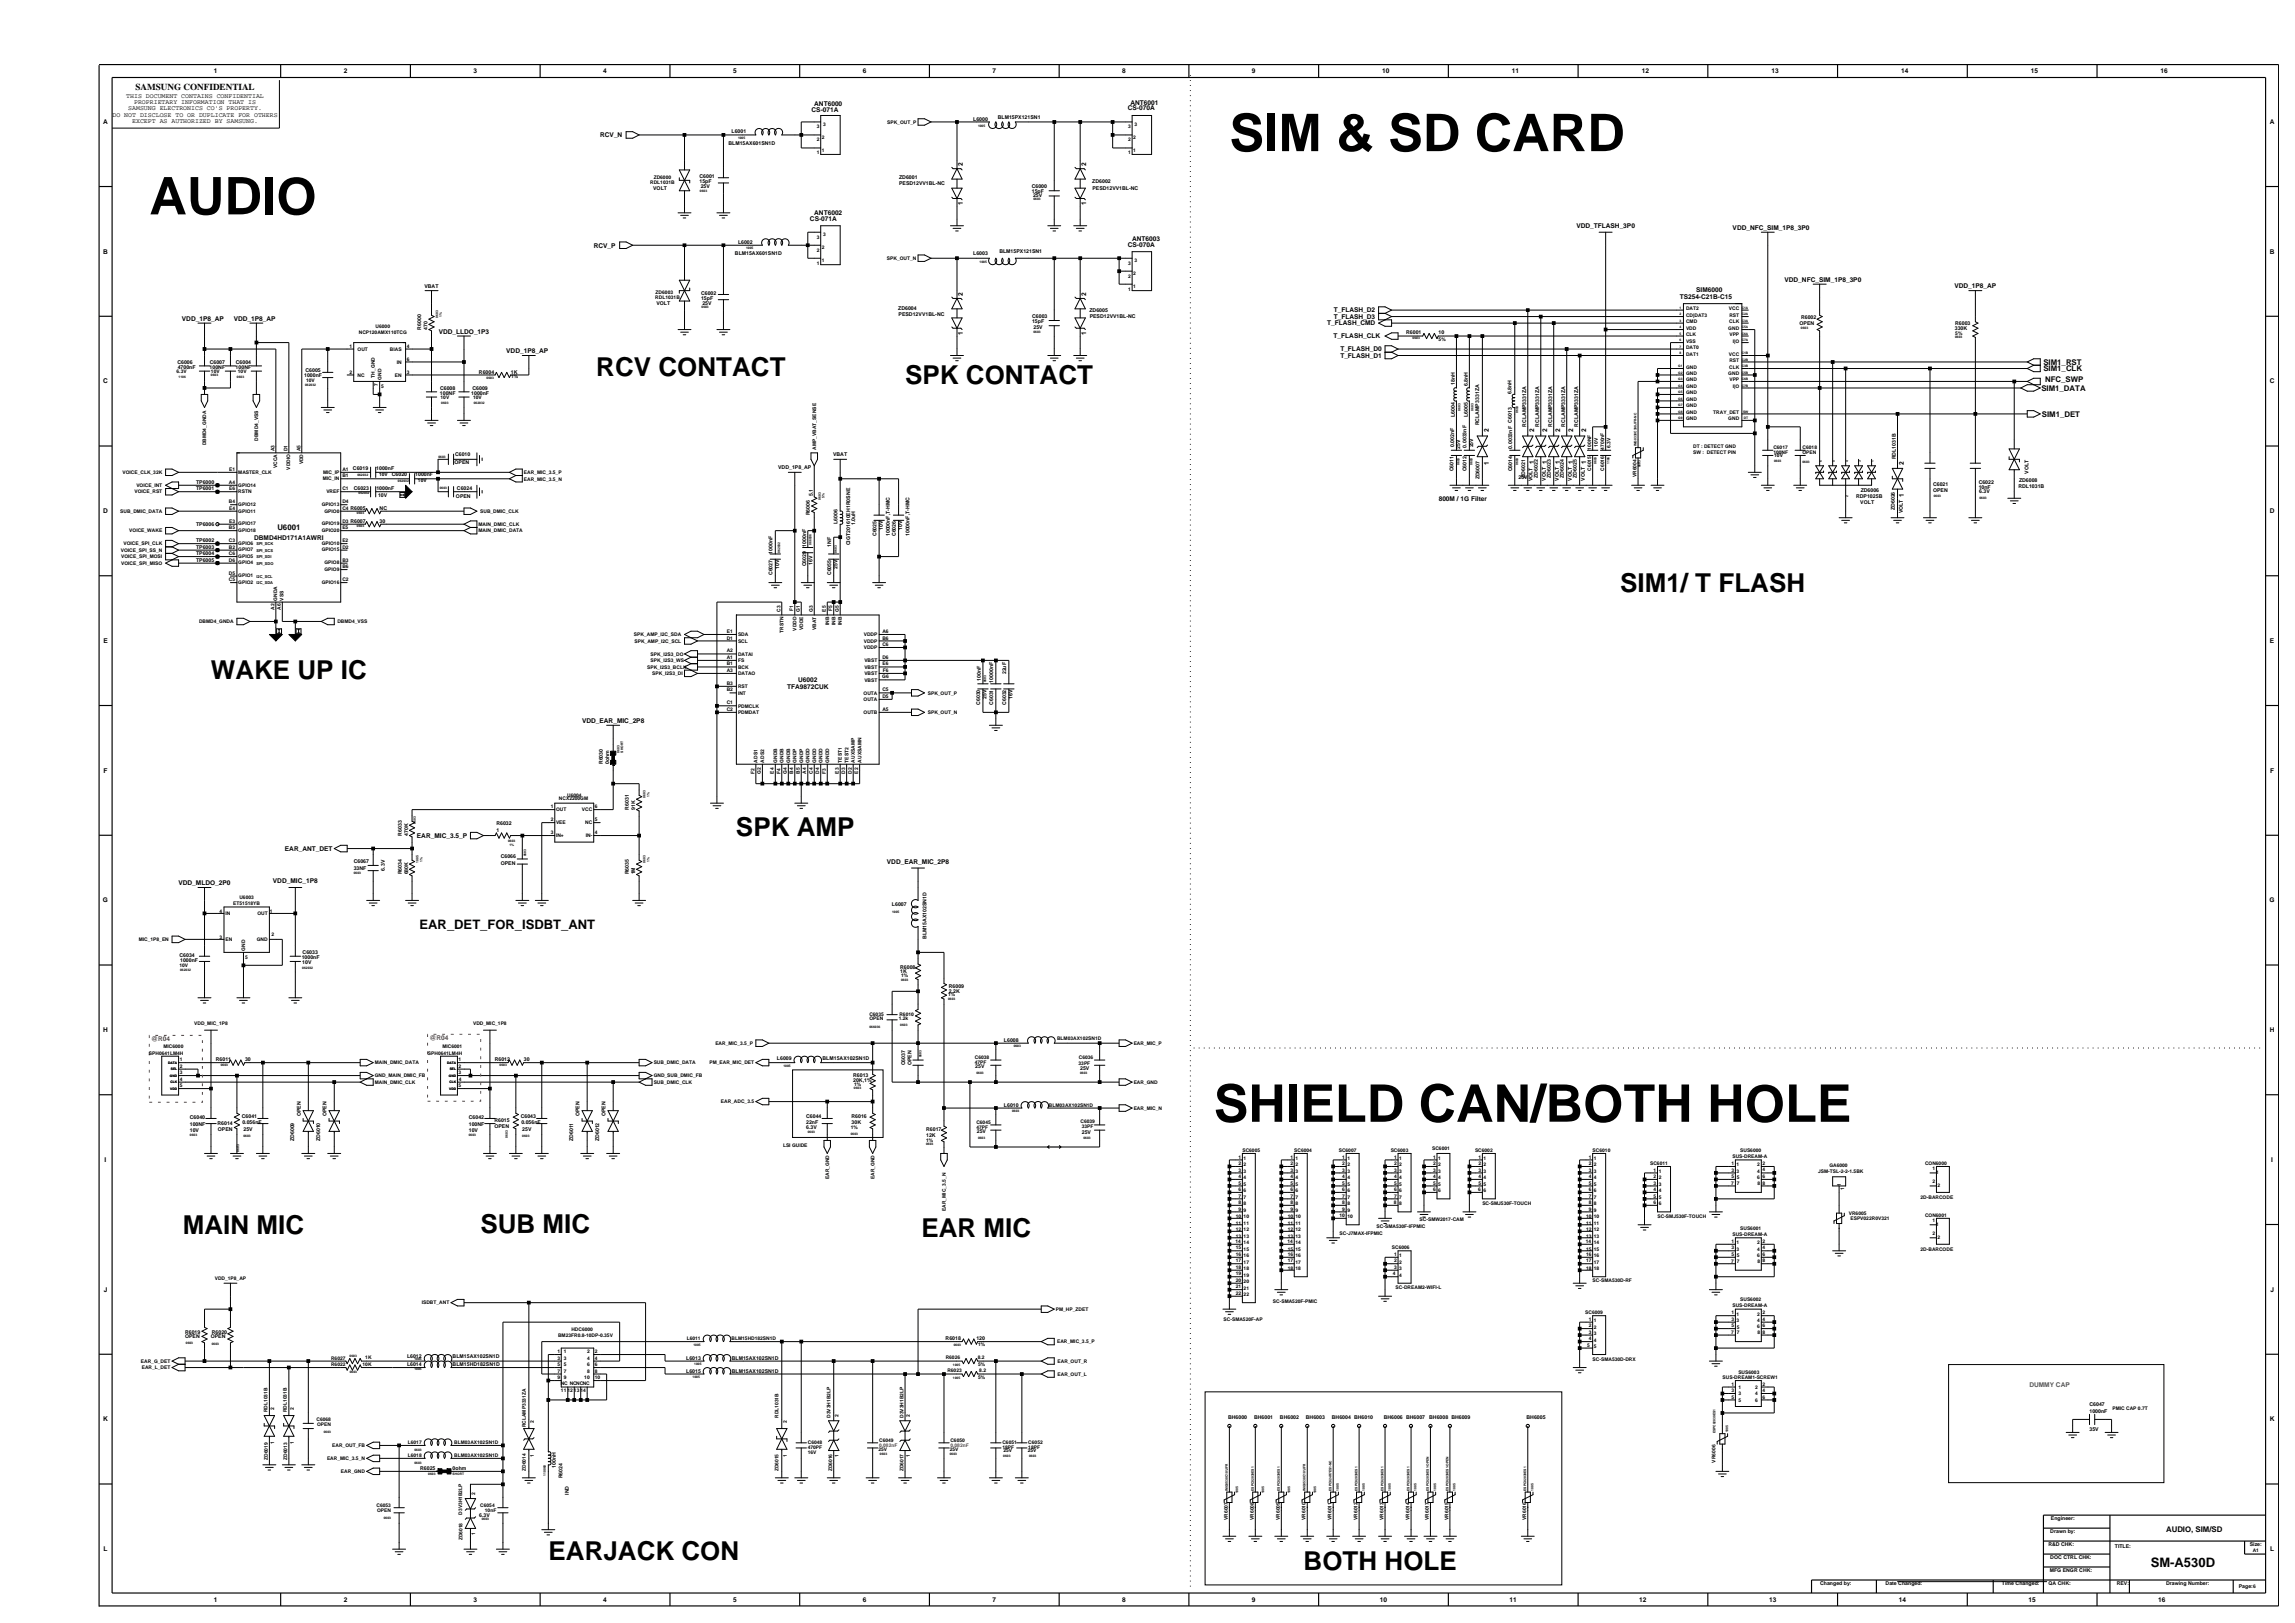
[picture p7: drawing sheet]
<svg xmlns="http://www.w3.org/2000/svg" width="420mm" height="297mm" viewBox="0 0 420 297" stroke-linecap="round" stroke-linejoin="round" font-family="sans-serif">
<defs><g id="words">
<g font-size="9.5">
<text x="225" y="27.7">SIM &amp; SD CARD</text>
<text x="27.3" y="39.2">AUDIO</text>
<text x="222.1" y="205.3">SHIELD CAN/BOTH HOLE</text>
</g>
<g font-size="4.8">
<text x="109.1" y="68.8">RCV CONTACT</text>
<text x="165.6" y="70.3">SPK CONTACT</text>
<text x="296.5" y="108.3">SIM1/ T FLASH</text>
<text x="38.6" y="124.3">WAKE UP IC</text>
<text x="134.7" y="152.9">SPK AMP</text>
<text x="33.4" y="225.8">MAIN MIC</text>
<text x="87.9" y="225.5">SUB MIC</text>
<text x="168.6" y="226.4">EAR MIC</text>
<text x="100.4" y="285.5">EARJACK CON</text>
<text x="238.6" y="287.3">BOTH HOLE</text>
</g>
<g font-size="2.4">
<text x="76.8" y="170">EAR_DET_FOR_ISDBT_ANT</text>
<text x="393.6" y="286.7">SM-A530D</text>
</g>
<text font-size="1.7" x="24.8" y="16.4">SAMSUNG CONFIDENTIAL</text>
<g font-size="1.4">
<text x="373.6" y="71.5">SIM1_DATA</text>
<text x="374" y="67.9">SIM1_CLK</text>
<text x="374" y="66.7">SIM1_RST</text>
<text x="374.3" y="69.9">NFC_SWP</text>
<text x="373.7" y="76.3">SIM1_DET</text>
<text x="50.8" y="97">U6001</text>
<text x="396.4" y="280.4">AUDIO, SIM/SD</text>
</g>
<g font-size="1.2">
<text x="23.1" y="17.9">THIS DOCUMENT CONTAINS CONFIDENTIAL</text>
<text x="39.2" y="13.4">1</text>
<text x="62.9" y="13.4">2</text>
<text x="86.6" y="13.4">3</text>
<text x="110.4" y="13.4">4</text>
<text x="134.1" y="13.4">5</text>
<text x="157.9" y="13.4">6</text>
<text x="181.6" y="13.4">7</text>
<text x="205.4" y="13.4">8</text>
<text x="229.1" y="13.4">9</text>
<text x="253" y="13.4">10</text>
<text x="276.7" y="13.4">11</text>
<text x="300.4" y="13.4">12</text>
<text x="324.2" y="13.4">13</text>
<text x="347.9" y="13.4">14</text>
<text x="371.7" y="13.4">15</text>
<text x="395.4" y="13.4">16</text>
<text x="18.9" y="22.7">A</text>
<text x="20.6" y="21.4">DO NOT DISCLOSE TO OR DUPLICATE FOR OTHERS</text>
<text x="23.5" y="20.2">SAMSUNG ELECTRONICS CO'S PROPERTY.</text>
<text x="24.2" y="22.6">EXCEPT AS AUTHORIZED BY SAMSUNG.</text>
<text x="24.5" y="19">PROPRIETARY INFORMATION THAT IS</text>
<text x="148.5" y="20.5">CS-071A</text>
<text x="149" y="19.5">ANT6000</text>
<text x="206.4" y="20.2">CS-070A</text>
<text x="206.9" y="19.2">ANT6001</text>
<text x="415.4" y="22.7">A</text>
<text x="109.8" y="25.1">RCV_N</text>
<text x="176.2" y="30.4" transform="rotate(-90 176.2 30.4)">2</text>
<text x="198.8" y="30.4" transform="rotate(-90 198.8 30.4)">2</text>
<text x="148.2" y="40.4">CS-071A</text>
<text x="149" y="39.4">ANT6002</text>
<text x="176.2" y="37.5" transform="rotate(-90 176.2 37.5)">1</text>
<text x="198.8" y="37.5" transform="rotate(-90 198.8 37.5)">1</text>
<text x="288.5" y="41.7">VDD_TFLASH_3P0</text>
<text x="18.9" y="46.4">B</text>
<text x="108.7" y="45.3">RCV_P</text>
<text x="206.4" y="45.1">CS-070A</text>
<text x="207.2" y="44.1">ANT6003</text>
<text x="317.1" y="42">VDD_NFC_SIM_1P8_3P0</text>
<text x="415.4" y="46.4">B</text>
<text x="310.4" y="53.5">SIM6000</text>
<text x="326.6" y="51.5">VDD_NFC_SIM_1P8_3P0</text>
<text x="357.7" y="52.7">VDD_1P8_AP</text>
<text x="33.3" y="58.7">VDD_1P8_AP</text>
<text x="42.8" y="58.7">VDD_1P8_AP</text>
<text x="176.2" y="54.1" transform="rotate(-90 176.2 54.1)">2</text>
<text x="198.8" y="54.1" transform="rotate(-90 198.8 54.1)">2</text>
<text x="242.9" y="59.6">T_FLASH_CMD</text>
<text x="244.1" y="58.4">T_FLASH_D3</text>
<text x="244.1" y="57.2">T_FLASH_D2</text>
<text x="307.4" y="54.7">TS254-C21B-C15</text>
<text x="80.3" y="61">VDD_LLDO_1P3</text>
<text x="92.7" y="64.6">VDD_1P8_AP</text>
<text x="176.2" y="61.3" transform="rotate(-90 176.2 61.3)">1</text>
<text x="198.8" y="61.3" transform="rotate(-90 198.8 61.3)">1</text>
<text x="244.1" y="61.9">T_FLASH_CLK</text>
<text x="245.3" y="65.5">T_FLASH_D1</text>
<text x="245.3" y="64.3">T_FLASH_D0</text>
<text x="18.9" y="70.2">C</text>
<text x="415.4" y="70.2">C</text>
<text x="272.5" y="79.1" transform="rotate(-90 272.5 79.1)">2</text>
<text x="280.8" y="79.1" transform="rotate(-90 280.8 79.1)">2</text>
<text x="283.2" y="79.1" transform="rotate(-90 283.2 79.1)">2</text>
<text x="285.5" y="79.1" transform="rotate(-90 285.5 79.1)">2</text>
<text x="287.9" y="79.1" transform="rotate(-90 287.9 79.1)">2</text>
<text x="290.3" y="79.1" transform="rotate(-90 290.3 79.1)">2</text>
<text x="272.5" y="85.1" transform="rotate(-90 272.5 85.1)">1</text>
<text x="280.8" y="84.9" transform="rotate(-90 280.8 84.9)">1</text>
<text x="283.2" y="84.9" transform="rotate(-90 283.2 84.9)">1</text>
<text x="285.5" y="84.9" transform="rotate(-90 285.5 84.9)">1</text>
<text x="287.9" y="84.9" transform="rotate(-90 287.9 84.9)">1</text>
<text x="290.3" y="84.9" transform="rotate(-90 290.3 84.9)">1</text>
<text x="348.4" y="85" transform="rotate(-90 348.4 85)">2</text>
<text x="18.9" y="93.9">D</text>
<text x="263.3" y="91.6">800M / 1G Filter</text>
<text x="348.4" y="90.9" transform="rotate(-90 348.4 90.9)">1</text>
<text x="415.4" y="93.9">D</text>
<text x="46.5" y="98.7">DBMD4HD171A1AWRI</text>
<text x="18.9" y="117.7">E</text>
<text x="415.4" y="117.7">E</text>
<text x="146.1" y="124.8">U6002</text>
<text x="144" y="126">TFA9872CUK</text>
<text x="106.5" y="132.3">VDD_EAR_MIC_2P8</text>
<text x="18.9" y="141.4">F</text>
<text x="415.5" y="141.4">F</text>
<text x="52.1" y="155.7">EAR_ANT_DET</text>
<text x="76.3" y="153.3">EAR_MIC_3.5_P</text>
<text x="32.7" y="161.9">VDD_MLDO_2P0</text>
<text x="49.9" y="161.6">VDD_MIC_1P8</text>
<text x="162.3" y="158.1">VDD_EAR_MIC_2P8</text>
<text x="18.8" y="165.1">G</text>
<text x="415.4" y="165.1">G</text>
<text x="18.9" y="188.9">H</text>
<text x="415.4" y="188.9">H</text>
<text x="19.1" y="212.6">I</text>
<text x="415.7" y="212.6">I</text>
<text x="19" y="236.4">J</text>
<text x="415.5" y="236.4">J</text>
<text x="18.9" y="260.1">K</text>
<text x="415.4" y="260.1">K</text>
<text x="18.9" y="283.9">L</text>
<text x="415.5" y="283.9">L</text>
<text x="39.2" y="293.1">1</text>
<text x="62.9" y="293.1">2</text>
<text x="86.6" y="293.1">3</text>
<text x="110.4" y="293.1">4</text>
<text x="134.1" y="293.1">5</text>
<text x="157.9" y="293.1">6</text>
<text x="181.6" y="293.1">7</text>
<text x="205.4" y="293.1">8</text>
<text x="229.1" y="293.1">9</text>
<text x="252.5" y="293.1">10</text>
<text x="276.3" y="293.1">11</text>
<text x="300" y="293.1">12</text>
<text x="323.7" y="293.1">13</text>
<text x="347.5" y="293.1">14</text>
<text x="371.2" y="293.1">15</text>
<text x="395" y="293.1">16</text>
</g>
<g font-size="1.2" fill="#f00">
<text x="27.6" y="190.5">@R04</text>
<text x="78.6" y="190.3">@R04</text>
</g>
<text font-size="1.2" fill="#00f" x="371.4" y="253.8">DUMMY CAP</text>
<g font-size="1">
<text x="178.1" y="22.1">L6000</text>
<text x="182.6" y="21.7">BLM15PX121SN1</text>
<text x="133.3" y="26.5">BLM15AX601SN1D</text>
<text x="133.9" y="24.4">L6001</text>
<text x="119.5" y="34.8">VOLT</text>
<text x="128" y="33.5">15pF</text>
<text x="128" y="32.6">C6001</text>
<text x="128.2" y="34.5">25V</text>
<text x="164.5" y="33.9">PESD12VV1BL-NC</text>
<text x="164.5" y="32.7">ZD6001</text>
<text x="188.8" y="34.3">C6000</text>
<text x="188.8" y="35.2">15pF</text>
<text x="199.9" y="33.5">ZD6002</text>
<text x="199.9" y="34.7">PESD12VV1BL-NC</text>
<text x="189.1" y="36.1">25V</text>
<text x="134.5" y="46.6">BLM15AX601SN1D</text>
<text x="135.1" y="44.6">L6002</text>
<text x="178.1" y="46.7">L6003</text>
<text x="182.9" y="46.4">BLM15PX121SN1</text>
<text x="77.7" y="52.6">VBAT</text>
<text x="128.3" y="54">C6002</text>
<text x="120.1" y="55.8">VOLT</text>
<text x="128.3" y="54.8">15pF</text>
<text x="128.5" y="55.9">25V</text>
<text x="164.4" y="56.7">ZD6004</text>
<text x="164.4" y="57.9">PESD12VV1BL-NC</text>
<text x="188.9" y="59.2">15pF</text>
<text x="188.9" y="58.3">C6003</text>
<text x="199.4" y="57.1">ZD6005</text>
<text x="199.4" y="58.2">PESD12VV1BL-NC</text>
<text x="329.3" y="59.5">OPEN</text>
<text x="329.6" y="58.3">R6002</text>
<text x="357.8" y="59.5">R6003</text>
<text x="77.1" y="60.3" transform="rotate(-90 77.1 60.3)">R6000</text>
<text x="78.3" y="60.3" transform="rotate(-90 78.3 60.3)">470</text>
<text x="189.1" y="60.1">25V</text>
<text x="257.3" y="61.2">R6001</text>
<text x="263.3" y="61.2">10</text>
<text x="357.8" y="60.4">330K</text>
<text x="32.5" y="66.6">C6006</text>
<text x="32.5" y="67.5">4700nF</text>
<text x="38.4" y="67.5">100NF</text>
<text x="38.4" y="66.6">C6007</text>
<text x="43.1" y="67.5">100NF</text>
<text x="43.2" y="66.6">C6004</text>
<text x="55.7" y="69">1000nF</text>
<text x="55.9" y="68.1">C6005</text>
<text x="80.5" y="71.3">C6008</text>
<text x="86.5" y="71.3">C6009</text>
<text x="87.7" y="68.4">R6004</text>
<text x="93.5" y="68.4">1K</text>
<text x="266.2" y="70.4" transform="rotate(-90 266.2 70.4)">18nH</text>
<text x="268.6" y="70.7" transform="rotate(-90 268.6 70.7)">6.8nH</text>
<text x="80.5" y="72.2">100NF</text>
<text x="86.2" y="72.2">1000nF</text>
<text x="266.2" y="76.3" transform="rotate(-90 266.2 76.3)">L6004</text>
<text x="268.6" y="76.3" transform="rotate(-90 268.6 76.3)">L6005</text>
<text x="270.7" y="77.8" transform="rotate(-90 270.7 77.8)">RCLAMP3331ZA</text>
<text x="276.6" y="72.1" transform="rotate(-90 276.6 72.1)">6.8nH</text>
<text x="83.3" y="83.4">C6010</text>
<text x="152.5" y="83.5">VBAT</text>
<text x="266.1" y="81.9" transform="rotate(-90 266.1 81.9)">0.002nF</text>
<text x="267.2" y="82.2" transform="rotate(-90 267.2 82.2)">25V</text>
<text x="268.4" y="81.9" transform="rotate(-90 268.4 81.9)">0.0033nF</text>
<text x="269.6" y="81.9" transform="rotate(-90 269.6 81.9)">25V</text>
<text x="276.7" y="82.1" transform="rotate(-90 276.7 82.1)">0.0033nF C6013</text>
<text x="279.3" y="78.1" transform="rotate(-90 279.3 78.1)">RCLAMP3331ZA</text>
<text x="281.7" y="78.1" transform="rotate(-90 281.7 78.1)">RCLAMP3331ZA</text>
<text x="284" y="78.1" transform="rotate(-90 284 78.1)">RCLAMP3331ZA</text>
<text x="286.4" y="78.1" transform="rotate(-90 286.4 78.1)">RCLAMP3331ZA</text>
<text x="288.8" y="78.1" transform="rotate(-90 288.8 78.1)">RCLAMP3331ZA</text>
<text x="35.9" y="88.5">TP6000</text>
<text x="35.9" y="89.7">TP6001</text>
<text x="64.6" y="85.9">C6019</text>
<text x="64.7" y="89.7">C6023</text>
<text x="68.9" y="85.9">1000nF</text>
<text x="68.9" y="89.7">1000nF</text>
<text x="71.7" y="87.1">C6020</text>
<text x="76" y="87.1">1000nF</text>
<text x="83.2" y="84.9">OPEN</text>
<text x="83.6" y="89.7">C6024</text>
<text x="142.4" y="85.9">VDD_1P8_AP</text>
<text x="266" y="86.3" transform="rotate(-90 266 86.3)">C6011</text>
<text x="268.4" y="86.3" transform="rotate(-90 268.4 86.3)">C6012</text>
<text x="270.8" y="87.7" transform="rotate(-90 270.8 87.7)">ZD6007</text>
<text x="276.7" y="86.3" transform="rotate(-90 276.7 86.3)">C6014</text>
<text x="277.9" y="87.7">25V</text>
<text x="279.1" y="87.4" transform="rotate(-90 279.1 87.4)">ZD6021</text>
<text x="280.5" y="88.1" transform="rotate(-90 280.5 88.1)">VOLT</text>
<text x="281.5" y="87.4" transform="rotate(-90 281.5 87.4)">ZD6022</text>
<text x="282.9" y="88" transform="rotate(-90 282.9 88)">VOLT</text>
<text x="283.8" y="87.4" transform="rotate(-90 283.8 87.4)">ZD6023</text>
<text x="285.3" y="88" transform="rotate(-90 285.3 88)">VOLT</text>
<text x="286.2" y="87.4" transform="rotate(-90 286.2 87.4)">ZD6024</text>
<text x="287.7" y="88" transform="rotate(-90 287.7 88)">VOLT</text>
<text x="288.6" y="87.4" transform="rotate(-90 288.6 87.4)">ZD6025</text>
<text x="290" y="88" transform="rotate(-90 290 88)">VOLT</text>
<text x="347" y="84" transform="rotate(-90 347 84)">RDL1031B</text>
<text x="353.8" y="88.9">C6021</text>
<text x="362.1" y="89.5">10nF</text>
<text x="362.1" y="88.6">C6022</text>
<text x="369.4" y="89.4">RDL1031B</text>
<text x="369.5" y="88.2">ZD6008</text>
<text x="371.2" y="86.7" transform="rotate(-90 371.2 86.7)">VOLT</text>
<text x="69.2" y="90.9">10V</text>
<text x="69.5" y="95.6">30</text>
<text x="69.5" y="93.2">NC</text>
<text x="83.4" y="91.1">OPEN</text>
<text x="148.2" y="94.3" transform="rotate(-90 148.2 94.3)">R6006</text>
<text x="148.7" y="90.8" transform="rotate(-90 148.7 90.8)">5.1</text>
<text x="153.3" y="95.9" transform="rotate(-90 153.3 95.9)">L6006</text>
<text x="339.7" y="91.2">RDP1025B</text>
<text x="340.4" y="92.2">VOLT</text>
<text x="340.5" y="90.1">ZD6006</text>
<text x="346.8" y="93.4" transform="rotate(-90 346.8 93.4)">ZD6026</text>
<text x="348.2" y="93.9" transform="rotate(-90 348.2 93.9)">VOLT</text>
<text x="353.8" y="90.1">OPEN</text>
<text x="362.2" y="90.1">6.3V</text>
<text x="35.9" y="100.4">TP6003</text>
<text x="35.9" y="96.3">TP6006</text>
<text x="35.9" y="99.2">TP6002</text>
<text x="35.9" y="101.6">TP6004</text>
<text x="141.4" y="101.3" transform="rotate(-90 141.4 101.3)">1000nF</text>
<text x="147.5" y="100.1" transform="rotate(-90 147.5 100.1)">1000nF</text>
<text x="152.1" y="100.1" transform="rotate(-90 152.1 100.1)">1NF</text>
<text x="155.6" y="99.8" transform="rotate(-90 155.6 99.8)">CIGT201610EH1R0SNE</text>
<text x="156.5" y="96.1" transform="rotate(-90 156.5 96.1)">1.0uH</text>
<text x="160.4" y="98.1" transform="rotate(-90 160.4 98.1)">C6025</text>
<text x="161.6" y="97" transform="rotate(-90 161.6 97)">10V</text>
<text x="162.9" y="98.1" transform="rotate(-90 162.9 98.1)">10000nF,T-HMC</text>
<text x="163.9" y="98.1" transform="rotate(-90 163.9 98.1)">C6026</text>
<text x="165.1" y="97" transform="rotate(-90 165.1 97)">10V</text>
<text x="166.4" y="98.1" transform="rotate(-90 166.4 98.1)">10000nF,T-HMC</text>
<text x="35.9" y="102.8">TP6005</text>
<text x="141.4" y="105.3" transform="rotate(-90 141.4 105.3)">C6027</text>
<text x="142.6" y="104.1" transform="rotate(-90 142.6 104.1)">10V</text>
<text x="147.5" y="103.6" transform="rotate(-90 147.5 103.6)">C6029</text>
<text x="148.7" y="103.3" transform="rotate(-90 148.7 103.3)">16V</text>
<text x="152.1" y="105.3" transform="rotate(-90 152.1 105.3)">C6055</text>
<text x="153.3" y="104.1" transform="rotate(-90 153.3 104.1)">25V</text>
<text x="179.5" y="124.5" transform="rotate(-90 179.5 124.5)">100nF</text>
<text x="181.7" y="125" transform="rotate(-90 181.7 125)">10000nF</text>
<text x="184.1" y="123.4" transform="rotate(-90 184.1 123.4)">22uF</text>
<text x="179.4" y="129" transform="rotate(-90 179.4 129)">C6030</text>
<text x="180.6" y="127.9" transform="rotate(-90 180.6 127.9)">25V</text>
<text x="181.7" y="129" transform="rotate(-90 181.7 129)">C6031</text>
<text x="184.1" y="129" transform="rotate(-90 184.1 129)">C6032</text>
<text x="185.3" y="127.9" transform="rotate(-90 185.3 127.9)">16V</text>
<text x="110.3" y="139.8" transform="rotate(-90 110.3 139.8)">R6030</text>
<text x="111.5" y="139.8" transform="rotate(-90 111.5 139.8)">0ohm</text>
<text x="115.1" y="148.1" transform="rotate(-90 115.1 148.1)">R6031</text>
<text x="116.2" y="148.1" transform="rotate(-90 116.2 148.1)">91K</text>
<text x="73.5" y="152.9" transform="rotate(-90 73.5 152.9)">R6033</text>
<text x="74.7" y="152.9" transform="rotate(-90 74.7 152.9)">470K</text>
<text x="90.8" y="151">R6032</text>
<text x="90.8" y="152.2">1</text>
<text x="64.7" y="159.1">33NF</text>
<text x="64.7" y="157.9">C6067</text>
<text x="70.4" y="159.3" transform="rotate(-90 70.4 159.3)">6.3V</text>
<text x="73.5" y="160" transform="rotate(-90 73.5 160)">R6034</text>
<text x="74.7" y="160" transform="rotate(-90 74.7 160)">680K</text>
<text x="91.6" y="158.3">OPEN</text>
<text x="91.6" y="157.1">C6066</text>
<text x="115.1" y="160" transform="rotate(-90 115.1 160)">R6035</text>
<text x="116.2" y="160" transform="rotate(-90 116.2 160)">1M</text>
<text x="163.2" y="165.7">L6007</text>
<text x="169.5" y="171.9" transform="rotate(-90 169.5 171.9)">BLM15AX102SN1D</text>
<text x="32.8" y="175.2">C6034</text>
<text x="33" y="176.1">1000nF</text>
<text x="55.2" y="175.5">1000nF</text>
<text x="55.3" y="176.4">10V</text>
<text x="55.4" y="174.7">C6033</text>
<text x="164.7" y="177.2">R6008</text>
<text x="164.7" y="178.1">1K</text>
<text x="173.6" y="180.8">R6009</text>
<text x="173.6" y="181.7">2.2K</text>
<text x="183.7" y="190.6">L6008</text>
<text x="39.5" y="194.2">R6011</text>
<text x="44.8" y="194.2">30</text>
<text x="90.5" y="194.2">R6012</text>
<text x="95.9" y="194.2">30</text>
<text x="142.2" y="193.9">L6009</text>
<text x="150.5" y="193.9">BLM15AX102SN1D</text>
<text x="156.1" y="197.1">R6013</text>
<text x="165.6" y="194.9" transform="rotate(-90 165.6 194.9)">C6037</text>
<text x="166.8" y="194.9" transform="rotate(-90 166.8 194.9)">OPEN</text>
<text x="178.5" y="195.4">25V</text>
<text x="197.7" y="195.7">25V</text>
<text x="156.1" y="198">20K,1%</text>
<text x="183.7" y="202.5">L6010</text>
<text x="34.7" y="206">100NF</text>
<text x="34.7" y="204.8">C6040</text>
<text x="34.7" y="207.2">10V</text>
<text x="39.8" y="205.9">R6014</text>
<text x="39.9" y="206.9">OPEN</text>
<text x="44.3" y="204.6">C6041</text>
<text x="44.4" y="205.8">0.056nF</text>
<text x="44.6" y="207">25V</text>
<text x="53.8" y="208.8" transform="rotate(-90 53.8 208.8)">ZD6009</text>
<text x="55" y="204.3" transform="rotate(-90 55 204.3)">OPEN</text>
<text x="58.6" y="208.8" transform="rotate(-90 58.6 208.8)">ZD6010</text>
<text x="59.8" y="204.3" transform="rotate(-90 59.8 204.3)">OPEN</text>
<text x="85.8" y="204.8">C6042</text>
<text x="85.8" y="206">100NF</text>
<text x="85.8" y="207.2">10V</text>
<text x="90.5" y="206.4">OPEN</text>
<text x="90.5" y="205.2">R6015</text>
<text x="95.3" y="204.6">C6043</text>
<text x="95.4" y="205.8">0.056nF</text>
<text x="95.6" y="207">25V</text>
<text x="104.9" y="208.8" transform="rotate(-90 104.9 208.8)">ZD6011</text>
<text x="106.1" y="204.3" transform="rotate(-90 106.1 204.3)">OPEN</text>
<text x="109.6" y="208.8" transform="rotate(-90 109.6 208.8)">ZD6012</text>
<text x="110.8" y="204.3" transform="rotate(-90 110.8 204.3)">OPEN</text>
<text x="147.5" y="204.5">C6044</text>
<text x="147.5" y="206.6">6.3V</text>
<text x="147.5" y="205.7">22nF</text>
<text x="155.8" y="205.7">30K</text>
<text x="155.8" y="204.5">R6016</text>
<text x="169.5" y="208.1">12K</text>
<text x="169.5" y="206.9">R6017</text>
<text x="178.8" y="207.3">25V</text>
<text x="198" y="207.6">25V</text>
<text x="33.9" y="244">R6019</text>
<text x="33.9" y="244.9">OPEN</text>
<text x="38.6" y="244.9">OPEN</text>
<text x="38.8" y="244">R6020</text>
<text x="173.1" y="245.2">R6018</text>
<text x="178.7" y="245.2">120</text>
<text x="74.5" y="250">L6014</text>
<text x="74.5" y="248.5">L6012</text>
<text x="82.8" y="250">BLM15HD182SN1D</text>
<text x="82.8" y="248.5">BLM15AX102SN1D</text>
<text x="125.6" y="248.8">L6013</text>
<text x="125.6" y="251.2">L6015</text>
<text x="133.9" y="248.8">BLM15AX102SN1D</text>
<text x="133.9" y="251.2">BLM15AX102SN1D</text>
<text x="382.4" y="257.4">C6047</text>
<text x="224.8" y="259.6">BH6000</text>
<text x="229.5" y="259.6">BH6001</text>
<text x="234.2" y="259.6">BH6002</text>
<text x="239" y="259.6">BH6003</text>
<text x="243.7" y="259.6">BH6004 BH6010</text>
<text x="253.2" y="259.6">BH6006 BH6007</text>
<text x="261.5" y="259.6">BH6008 BH6009</text>
<text x="279.4" y="259.6">BH6005</text>
<text x="382.4" y="261.9">35V</text>
<text x="382.4" y="258.6">1000nF</text>
<text x="76.9" y="268.9">R6025</text>
<text x="82.8" y="268.9">0ohm</text>
<text x="101.7" y="268.5" transform="rotate(-90 101.7 268.5)">100nH</text>
<text x="102.9" y="270.5" transform="rotate(-90 102.9 270.5)">R6024</text>
<text x="104.1" y="273.5" transform="rotate(-90 104.1 273.5)">IND</text>
<text x="87.7" y="277.5">6.3V</text>
<text x="375.2" y="280.6">Drawn by:</text>
<text x="375.3" y="278.2">Engineer:</text>
<text x="374.9" y="282.9">R&amp;D CHK:</text>
<text x="375.1" y="287.7">MFG ENGR CHK:</text>
<text x="375.2" y="285.3">DOC CTRL CHK:</text>
<text x="387" y="283.2">TITLE:</text>
<text x="411.7" y="282.9">Size:</text>
<text x="333.1" y="290.1">Changed by:</text>
<text x="345.1" y="290.1">Date Changed:</text>
<text x="366.4" y="290.1">Time Changed:</text>
<text x="374.9" y="290.1">QA CHK:</text>
<text x="387.4" y="290.1">REV:</text>
<text x="396.4" y="290.1">Drawing Number:</text>
<text x="409.7" y="290.6">Page:6</text>
</g>
<g font-size=".9">
<text x="149.5" y="23.5">3</text>
<text x="150.6" y="23">3</text>
<text x="162.4" y="22.6">SPK_OUT_P</text>
<text x="206.4" y="23.5">3</text>
<text x="207.6" y="23">3</text>
<text x="149.5" y="28.3">1</text>
<text x="149.5" y="25.9">2</text>
<text x="150.4" y="27.8">1</text>
<text x="150.4" y="25.4">2</text>
<text x="206.4" y="25.9">2</text>
<text x="206.4" y="28.3">1</text>
<text x="207.4" y="25.4">2</text>
<text x="207.4" y="27.8">1</text>
<text x="119" y="33.6">RDL1031B</text>
<text x="119.6" y="32.7">ZD6000</text>
<text x="149.5" y="46.1">2</text>
<text x="149.5" y="43.7">3</text>
<text x="150.4" y="45.6">2</text>
<text x="150.4" y="48">1</text>
<text x="150.6" y="43.2">3</text>
<text x="162.3" y="47.6">SPK_OUT_N</text>
<text x="207.6" y="48">3</text>
<text x="120" y="53.8">ZD6003</text>
<text x="149.5" y="48.4">1</text>
<text x="206.4" y="53.2">1</text>
<text x="206.4" y="50.8">2</text>
<text x="206.4" y="48.4">3</text>
<text x="207.4" y="52.7">1</text>
<text x="207.4" y="50.3">2</text>
<text x="119.9" y="54.7">RDL1031B</text>
<text x="308.6" y="59.1">CMD</text>
<text x="308.6" y="56.7">DAT2</text>
<text x="308.6" y="57.9">CD|DAT3</text>
<text x="316.4" y="56.7">VCC</text>
<text x="316.4" y="59.1">CLK</text>
<text x="316.5" y="57.9">RST</text>
<text x="64" y="63.6">1</text>
<text x="65.4" y="64.2">OUT</text>
<text x="65.7" y="61.2">NCP120AMX110TCG</text>
<text x="68.7" y="60">U6000</text>
<text x="71.4" y="64.2">BIAS</text>
<text x="74.5" y="63.6">4</text>
<text x="263.3" y="62.4">5%</text>
<text x="308.6" y="60.3">VDD</text>
<text x="308.6" y="61.5">CLK</text>
<text x="308.6" y="62.7">VSS</text>
<text x="308.6" y="63.9">DAT0</text>
<text x="308.6" y="65.1">DAT1</text>
<text x="316.3" y="60.3">GND</text>
<text x="316.4" y="65.1">VCC</text>
<text x="316.5" y="61.5">VPP</text>
<text x="317.1" y="62.7">I|O</text>
<text x="357.8" y="61.3">5%</text>
<text x="32.3" y="68.3">6.3V</text>
<text x="38.6" y="68.3">10V</text>
<text x="43.5" y="68.3">10V</text>
<text x="56" y="69.8">10V</text>
<text x="64" y="68.4">2</text>
<text x="65.4" y="68.9">NC</text>
<text x="68.6" y="69.1" transform="rotate(-90 68.6 69.1)">TH_GND</text>
<text x="69.2" y="70.5" transform="rotate(-90 69.2 70.5)">7</text>
<text x="69.8" y="71">5</text>
<text x="69.8" y="69.5" transform="rotate(-90 69.8 69.5)">GND</text>
<text x="72.3" y="68.9">EN</text>
<text x="72.6" y="66.6">IN</text>
<text x="74.5" y="68.4">3</text>
<text x="74.5" y="66">6</text>
<text x="93.5" y="69.2">1%</text>
<text x="308.6" y="67.4">GND</text>
<text x="308.6" y="68.6">GND</text>
<text x="308.6" y="69.8">GND</text>
<text x="308.6" y="71">GND</text>
<text x="316.3" y="68.6">GND</text>
<text x="316.4" y="67.4">CLK</text>
<text x="316.5" y="69.8">VPP</text>
<text x="316.5" y="66.2">RST</text>
<text x="317.1" y="71">I|O</text>
<text x="80.6" y="73.1">10V</text>
<text x="86.6" y="73.1">10V</text>
<text x="308.6" y="73.4">GND</text>
<text x="308.6" y="74.6">GND</text>
<text x="308.6" y="75.7">GND</text>
<text x="308.6" y="76.9">GND</text>
<text x="308.6" y="72.2">GND</text>
<text x="313.5" y="75.7">TRAY_DET</text>
<text x="316.3" y="76.9">GND</text>
<text x="37.8" y="81.5" transform="rotate(-90 37.8 81.5)">DBMD4_GNDA</text>
<text x="47.2" y="80.6" transform="rotate(-90 47.2 80.6)">DBMD4_VSS</text>
<text x="50.2" y="82.6" transform="rotate(-90 50.2 82.6)">A3</text>
<text x="52.6" y="82.6" transform="rotate(-90 52.6 82.6)">D1</text>
<text x="55" y="82.6" transform="rotate(-90 55 82.6)">A5</text>
<text x="149.3" y="82.3" transform="rotate(-90 149.3 82.3)">AMP_VBAT_SENSE</text>
<text x="291.2" y="82.3" transform="rotate(-90 291.2 82.3)">100NF</text>
<text x="292.4" y="81.8" transform="rotate(-90 292.4 81.8)">10V</text>
<text x="293.5" y="82.3" transform="rotate(-90 293.5 82.3)">4700nF</text>
<text x="294.7" y="82" transform="rotate(-90 294.7 82)">6.3V</text>
<text x="309.9" y="82">DT : DETECT GND</text>
<text x="309.9" y="83.1">SW : DETECT PIN</text>
<text x="324.5" y="82.1">C6017</text>
<text x="324.5" y="83">100NF</text>
<text x="324.7" y="83.7">10V</text>
<text x="329.9" y="83.1">OPEN</text>
<text x="329.9" y="82.1">C6018</text>
<text x="22.4" y="86.8">VOICE_CLK_32K</text>
<text x="25" y="89.1">VOICE_INT</text>
<text x="41.9" y="88.5">A4</text>
<text x="42" y="89.7">E6</text>
<text x="42" y="86.2">E1</text>
<text x="43.6" y="86.7">MASTER_CLK</text>
<text x="43.6" y="89">GPIO14</text>
<text x="50.7" y="85.6" transform="rotate(-90 50.7 85.6)">VCCA</text>
<text x="53.1" y="85.9" transform="rotate(-90 53.1 85.9)">VDDIO</text>
<text x="55.5" y="85" transform="rotate(-90 55.5 85)">VDD</text>
<text x="59.1" y="87.8">MIC_IN</text>
<text x="59.1" y="86.7">MIC_IP</text>
<text x="62.7" y="87.3">B1</text>
<text x="62.7" y="89.7">C1</text>
<text x="62.7" y="86.2">A1</text>
<text x="69.4" y="87.1">10V</text>
<text x="76.5" y="88.3">10V</text>
<text x="95.9" y="87.9">EAR_MIC_3.5_N</text>
<text x="95.9" y="86.8">EAR_MIC_3.5_P</text>
<text x="291.2" y="86.1" transform="rotate(-90 291.2 86.1)">C6015</text>
<text x="293.5" y="86.1" transform="rotate(-90 293.5 86.1)">C6016</text>
<text x="299.5" y="87.3" transform="rotate(-90 299.5 87.3)">VR6004</text>
<text x="22" y="93.9">SUB_DMIC_DATA</text>
<text x="24.6" y="90.3">VOICE_RST</text>
<text x="41.9" y="92.1">B4</text>
<text x="42" y="95.6">E3</text>
<text x="42" y="93.3">E4</text>
<text x="43.6" y="93.8">GPIO11</text>
<text x="43.6" y="90.2">RSTN</text>
<text x="43.6" y="92.6">GPIO12</text>
<text x="58.9" y="92.6">GPIO13</text>
<text x="59.4" y="93.8">GPIO0</text>
<text x="59.7" y="90.2">VREF</text>
<text x="62.7" y="92.1">D4</text>
<text x="62.7" y="93.3">C4 R6005</text>
<text x="62.7" y="95.6">D3 R6007</text>
<text x="87.9" y="93.9">SUB_DMIC_CLK</text>
<text x="22.1" y="101">VOICE_SPI_SS_N</text>
<text x="22.6" y="99.8">VOICE_SPI_CLK</text>
<text x="23.7" y="97.4">VOICE_WAKE</text>
<text x="41.9" y="99.2">C3</text>
<text x="41.9" y="101.6">C6</text>
<text x="41.9" y="100.4">B2</text>
<text x="41.9" y="96.8">B5</text>
<text x="43.6" y="96.1">GPIO17</text>
<text x="43.6" y="99.7">GPIO6</text>
<text x="43.6" y="100.9">GPIO7</text>
<text x="43.6" y="97.3">GPIO18</text>
<text x="58.9" y="99.7">GPIO10</text>
<text x="58.9" y="97.3">GPIO20</text>
<text x="58.9" y="100.9">GPIO15</text>
<text x="58.9" y="96.1">GPIO19</text>
<text x="62.7" y="99.2">E2</text>
<text x="62.7" y="96.8">E5</text>
<text x="62.7" y="100.4">D2</text>
<text x="87.6" y="96.2">MAIN_DMIC_CLK</text>
<text x="87.6" y="97.4">MAIN_DMIC_DATA</text>
<text x="22.2" y="102.2">VOICE_SPI_MOSI</text>
<text x="22.2" y="103.4">VOICE_SPI_MISO</text>
<text x="41.9" y="105.2">D5</text>
<text x="41.9" y="102.8">D6</text>
<text x="41.9" y="106.3">C5</text>
<text x="43.6" y="105.7">GPIO1</text>
<text x="43.6" y="103.3">GPIO4</text>
<text x="43.6" y="106.8">GPIO2</text>
<text x="43.6" y="102.1">GPIO5</text>
<text x="58.9" y="106.8">GPIO16</text>
<text x="59.4" y="103.3">GPIO8</text>
<text x="59.4" y="104.5">GPIO9</text>
<text x="62.7" y="106.3">C2</text>
<text x="62.7" y="102.8">B3</text>
<text x="62.7" y="104">B6</text>
<text x="50.2" y="111.6" transform="rotate(-90 50.2 111.6)">A2</text>
<text x="50.7" y="109.9" transform="rotate(-90 50.7 109.9)">GNDA</text>
<text x="51.4" y="111.6" transform="rotate(-90 51.4 111.6)">A6</text>
<text x="51.9" y="109.9" transform="rotate(-90 51.9 109.9)">VSS</text>
<text x="142.8" y="111.9" transform="rotate(-90 142.8 111.9)">C3</text>
<text x="145.2" y="111.9" transform="rotate(-90 145.2 111.9)">F1</text>
<text x="146.4" y="112" transform="rotate(-90 146.4 112)">G1</text>
<text x="148.7" y="112" transform="rotate(-90 148.7 112)">G3</text>
<text x="151.1" y="111.9" transform="rotate(-90 151.1 111.9)">E5</text>
<text x="152.3" y="111.9" transform="rotate(-90 152.3 111.9)">F5</text>
<text x="153.5" y="112" transform="rotate(-90 153.5 112)">G5</text>
<text x="36.4" y="114">DBMD4_GNDA</text>
<text x="61.8" y="114">DBMD4_VSS</text>
<text x="116" y="116.4">SPK_AMP_I2C_SDA</text>
<text x="116.1" y="117.6">SPK_AMP_I2C_SCL</text>
<text x="119" y="120">SPK_I2S3_DO</text>
<text x="133" y="117">D1</text>
<text x="133" y="119.4">A2</text>
<text x="133" y="115.8">E1</text>
<text x="135.1" y="116.4">SDA</text>
<text x="135.1" y="117.6">SCL</text>
<text x="135.1" y="120">DATAI</text>
<text x="143.4" y="115.8" transform="rotate(-90 143.4 115.8)">TRSTN</text>
<text x="145.8" y="115.4" transform="rotate(-90 145.8 115.4)">VDDD</text>
<text x="147" y="115.3" transform="rotate(-90 147 115.3)">VDDE</text>
<text x="149.3" y="115.3" transform="rotate(-90 149.3 115.3)">VBAT</text>
<text x="151.7" y="114.4" transform="rotate(-90 151.7 114.4)">INB</text>
<text x="152.9" y="114.4" transform="rotate(-90 152.9 114.4)">INB</text>
<text x="154.1" y="114.4" transform="rotate(-90 154.1 114.4)">INB</text>
<text x="158.1" y="118.8">VDDP</text>
<text x="158.1" y="116.4">VDDP</text>
<text x="158.1" y="117.6">VDDP</text>
<text x="161.5" y="118.2">C6</text>
<text x="161.5" y="115.8">A6</text>
<text x="161.5" y="117">B6</text>
<text x="118.4" y="122.4">SPK_I2S3_BCLK</text>
<text x="119" y="121.2">SPK_I2S3_WS</text>
<text x="119.4" y="123.5">SPK_I2S3_DI</text>
<text x="133" y="121.8">B1</text>
<text x="133" y="125.3">B3</text>
<text x="133" y="120.6">A1</text>
<text x="133" y="122.9">A3</text>
<text x="135.1" y="122.4">BCK</text>
<text x="135.1" y="125.9">RST</text>
<text x="135.1" y="121.2">FS</text>
<text x="135.1" y="123.5">DATAO</text>
<text x="158.2" y="124.7">VBST</text>
<text x="158.2" y="122.4">VBST</text>
<text x="158.2" y="123.5">VBST</text>
<text x="158.2" y="121.2">VBST</text>
<text x="161.5" y="124.1">G6</text>
<text x="161.5" y="120.6">D6</text>
<text x="161.5" y="121.8">E6</text>
<text x="161.5" y="122.9">F6</text>
<text x="133" y="128.9">C1</text>
<text x="133" y="130.1">C2</text>
<text x="133" y="126.5">B2</text>
<text x="135.1" y="129.5">PDMCLK</text>
<text x="135.1" y="130.7">PDMDAT</text>
<text x="135.1" y="127.1">INT</text>
<text x="158" y="128.3">OUTA</text>
<text x="158" y="127.1">OUTA</text>
<text x="158" y="130.7">OUTB</text>
<text x="161.5" y="127.7">D5</text>
<text x="161.5" y="126.5">C5</text>
<text x="161.5" y="130.1">A5</text>
<text x="169.8" y="127.1">SPK_OUT_P</text>
<text x="169.8" y="130.7">SPK_OUT_N</text>
<text x="138.1" y="141.5" transform="rotate(-90 138.1 141.5)">F2</text>
<text x="138.6" y="139.5" transform="rotate(-90 138.6 139.5)">ADS1</text>
<text x="139.2" y="141.6" transform="rotate(-90 139.2 141.6)">G2</text>
<text x="139.8" y="139.5" transform="rotate(-90 139.8 139.5)">ADS2</text>
<text x="141.6" y="141.6" transform="rotate(-90 141.6 141.6)">E4</text>
<text x="142.2" y="139.5" transform="rotate(-90 142.2 139.5)">GNDB</text>
<text x="142.8" y="141.5" transform="rotate(-90 142.8 141.5)">F4</text>
<text x="143.4" y="139.5" transform="rotate(-90 143.4 139.5)">GNDB</text>
<text x="144" y="141.6" transform="rotate(-90 144 141.6)">G4</text>
<text x="144.6" y="139.5" transform="rotate(-90 144.6 139.5)">GNDB</text>
<text x="145.2" y="141.6" transform="rotate(-90 145.2 141.6)">B4</text>
<text x="145.8" y="139.5" transform="rotate(-90 145.8 139.5)">GNDP</text>
<text x="146.4" y="141.6" transform="rotate(-90 146.4 141.6)">B5</text>
<text x="147" y="139.5" transform="rotate(-90 147 139.5)">GNDP</text>
<text x="147.6" y="141.6" transform="rotate(-90 147.6 141.6)">A4</text>
<text x="148.2" y="139.5" transform="rotate(-90 148.2 139.5)">GNDD</text>
<text x="148.7" y="141.6" transform="rotate(-90 148.7 141.6)">C4</text>
<text x="149.3" y="139.5" transform="rotate(-90 149.3 139.5)">GNDD</text>
<text x="149.9" y="141.6" transform="rotate(-90 149.9 141.6)">D4</text>
<text x="150.5" y="139.5" transform="rotate(-90 150.5 139.5)">GNDD</text>
<text x="151.1" y="141.5" transform="rotate(-90 151.1 141.5)">F3</text>
<text x="151.7" y="139.5" transform="rotate(-90 151.7 139.5)">GNDD</text>
<text x="153.5" y="141.6" transform="rotate(-90 153.5 141.6)">E3</text>
<text x="154.1" y="139.5" transform="rotate(-90 154.1 139.5)">TEST1</text>
<text x="154.7" y="141.6" transform="rotate(-90 154.7 141.6)">D3</text>
<text x="155.3" y="139.5" transform="rotate(-90 155.3 139.5)">TEST2</text>
<text x="155.9" y="141.6" transform="rotate(-90 155.9 141.6)">D2</text>
<text x="156.5" y="139.5" transform="rotate(-90 156.5 139.5)">AUXSAMP</text>
<text x="157" y="141.6" transform="rotate(-90 157 141.6)">E2</text>
<text x="157.6" y="139.5" transform="rotate(-90 157.6 139.5)">AUXSAMN</text>
<text x="100.8" y="147.9">1</text>
<text x="101.8" y="148.5">OUT</text>
<text x="102.3" y="146.4">NCX2200GM</text>
<text x="103.8" y="145.9">U6004</text>
<text x="106.5" y="148.5">VCC</text>
<text x="108.9" y="147.9">6</text>
<text x="100.8" y="152.7">3</text>
<text x="100.8" y="150.3">2</text>
<text x="101.8" y="153.2">IN+</text>
<text x="101.8" y="150.9">VEE</text>
<text x="107.1" y="150.9">NC</text>
<text x="107.2" y="153.2">IN-</text>
<text x="108.9" y="152.7">4</text>
<text x="108.9" y="150.3">5</text>
<text x="40.2" y="167.1">4</text>
<text x="41.3" y="167.5">IN</text>
<text x="42.7" y="165.7">ET51518YB</text>
<text x="43.8" y="164.5">U6003</text>
<text x="47.1" y="167.5">OUT</text>
<text x="49.4" y="167.1">1</text>
<text x="25.4" y="172.2">MIC_1P8_EN</text>
<text x="40.2" y="171.9">3</text>
<text x="41.3" y="172.2">EN</text>
<text x="44.9" y="174" transform="rotate(-90 44.9 174)">GND</text>
<text x="47" y="172.2">GND</text>
<text x="49.7" y="171.3">2</text>
<text x="32.8" y="177">10V</text>
<text x="44.8" y="175.5">5</text>
<text x="164.9" y="178.8">1%</text>
<text x="159.1" y="185.8">C6035</text>
<text x="164.6" y="185.8">R6010</text>
<text x="173.5" y="182.3">1%</text>
<text x="29.9" y="191.8">MIC6000</text>
<text x="35.5" y="187.6">VDD_MIC_1P8</text>
<text x="81" y="191.8">MIC6001</text>
<text x="86.6" y="187.6">VDD_MIC_1P8</text>
<text x="130.9" y="191.2">EAR_MIC_3.5_P</text>
<text x="159.1" y="186.7">OPEN</text>
<text x="164.5" y="186.7">1.2k</text>
<text x="193.4" y="190.3">BLM03AX102SN1D</text>
<text x="207.5" y="191.2">EAR_MIC_P</text>
<text x="27.3" y="193">SPH0641LM4H</text>
<text x="32.9" y="194.2">1</text>
<text x="32.9" y="196.6">3</text>
<text x="32.9" y="195.4">2</text>
<text x="32.9" y="197.8">4</text>
<text x="68.6" y="197.1">GND_MAIN_DMIC_FB</text>
<text x="68.6" y="194.8">MAIN_DMIC_DATA</text>
<text x="78.3" y="193">SPH0641LM4H</text>
<text x="83.9" y="194.2">1</text>
<text x="83.9" y="196.6">3</text>
<text x="83.9" y="195.4">2</text>
<text x="84" y="197.8">4</text>
<text x="119.6" y="197.1">GND_SUB_DMIC_FB</text>
<text x="119.6" y="194.8">SUB_DMIC_DATA</text>
<text x="129.8" y="194.8">PM_EAR_MIC_DET</text>
<text x="178.4" y="194.8">47PF</text>
<text x="178.4" y="193.9">C6038</text>
<text x="197.4" y="194.8">33PF</text>
<text x="197.4" y="193.8">C6036</text>
<text x="32.9" y="199">5</text>
<text x="68.6" y="198.3">MAIN_DMIC_CLK</text>
<text x="83.9" y="199">5</text>
<text x="119.6" y="198.3">SUB_DMIC_CLK</text>
<text x="131.9" y="201.9">EAR_ADC_3.5</text>
<text x="156.3" y="198.7">1%</text>
<text x="192" y="202.5">BLM03AX102SN1D</text>
<text x="207.5" y="198.3">EAR_GND</text>
<text x="207.5" y="203.1">EAR_MIC_N</text>
<text x="143.3" y="209.8">LSI GUIDE</text>
<text x="155.7" y="206.7">1%</text>
<text x="169.5" y="209">1%</text>
<text x="178.7" y="206.6">47PF</text>
<text x="178.7" y="205.7">C6045</text>
<text x="197.7" y="205.4">C6039</text>
<text x="198" y="206.5">33PF</text>
<text x="151.7" y="215.8" transform="rotate(-90 151.7 215.8)">EAR_GND</text>
<text x="160" y="215.8" transform="rotate(-90 160 215.8)">EAR_GND</text>
<text x="226.6" y="214.4">3</text>
<text x="226.6" y="215.6">4</text>
<text x="226.6" y="213.2">2</text>
<text x="226.6" y="212">1</text>
<text x="227.4" y="210.8">SC6005</text>
<text x="227.6" y="214.6">3</text>
<text x="227.6" y="215.8">4</text>
<text x="227.6" y="213.4">2</text>
<text x="227.6" y="212.2">1</text>
<text x="236.1" y="213.2">2</text>
<text x="236.1" y="214.4">3</text>
<text x="236.1" y="215.6">4</text>
<text x="236.1" y="212">1</text>
<text x="236.9" y="210.8">SC6004</text>
<text x="237.1" y="213.4">2</text>
<text x="237.1" y="214.6">3</text>
<text x="237.1" y="215.8">4</text>
<text x="237.1" y="212.2">1</text>
<text x="245" y="210.8">SC6007</text>
<text x="245.6" y="212">1</text>
<text x="245.6" y="213.2">2</text>
<text x="245.6" y="214.4">3</text>
<text x="245.6" y="215.6">4</text>
<text x="246.6" y="212.2">1</text>
<text x="246.6" y="213.4">2</text>
<text x="246.6" y="214.6">3</text>
<text x="246.6" y="215.8">4</text>
<text x="254.5" y="210.8">SC6003</text>
<text x="255.1" y="212">1</text>
<text x="255.1" y="213.2">2</text>
<text x="255.1" y="214.4">3</text>
<text x="255.1" y="215.6">4</text>
<text x="256.1" y="212.2">1</text>
<text x="256.1" y="213.4">2</text>
<text x="256.1" y="214.6">3</text>
<text x="256.1" y="215.8">4</text>
<text x="262.1" y="210.5">SC6001</text>
<text x="262.3" y="212">1</text>
<text x="262.3" y="213.2">2</text>
<text x="262.3" y="214.4">3</text>
<text x="262.3" y="215.6">4</text>
<text x="263.2" y="212.2">1</text>
<text x="263.2" y="213.4">2</text>
<text x="263.2" y="214.6">3</text>
<text x="263.2" y="215.8">4</text>
<text x="269.9" y="210.8">SC6002</text>
<text x="270.6" y="215.6">4</text>
<text x="270.6" y="212">1</text>
<text x="270.6" y="213.2">2</text>
<text x="270.6" y="214.4">3</text>
<text x="271.5" y="215.8">4</text>
<text x="271.5" y="212.2">1</text>
<text x="271.5" y="213.4">2</text>
<text x="271.5" y="214.6">3</text>
<text x="290.8" y="213.2">2</text>
<text x="290.8" y="214.4">3</text>
<text x="290.8" y="215.6">4</text>
<text x="290.8" y="212">1</text>
<text x="291.5" y="210.8">SC6010</text>
<text x="291.7" y="213.4">2</text>
<text x="291.7" y="214.6">3</text>
<text x="291.7" y="215.8">4</text>
<text x="291.7" y="212.2">1</text>
<text x="302" y="213.2">SC6011</text>
<text x="302.6" y="215.6">2</text>
<text x="302.6" y="214.4">1</text>
<text x="303.6" y="215.8">2</text>
<text x="303.6" y="214.6">1</text>
<text x="316.9" y="215.6">5</text>
<text x="316.9" y="213.2">1</text>
<text x="316.9" y="214.4">3</text>
<text x="317" y="211.9">SUS-DREAM-A</text>
<text x="317.8" y="213.4">1</text>
<text x="317.8" y="214.6">3</text>
<text x="317.9" y="215.8">5</text>
<text x="318.5" y="210.8">SUS6000</text>
<text x="321.6" y="214.6">4</text>
<text x="321.6" y="215.7">6</text>
<text x="321.6" y="213.4">2</text>
<text x="322.5" y="215.6">6</text>
<text x="322.5" y="213.2">2</text>
<text x="322.6" y="214.3">4</text>
<text x="332.7" y="214.7">JSM-TSL-2-2-1.5BK</text>
<text x="334.8" y="213.5">GA6000</text>
<text x="352.3" y="213.2">CON6000</text>
<text x="353.6" y="214.1">1</text>
<text x="354.4" y="214.8">1</text>
<text x="173.1" y="221.6" transform="rotate(-90 173.1 221.6)">EAR_MIC_3.5_N</text>
<text x="226.6" y="216.8">5</text>
<text x="226.6" y="217.9">6</text>
<text x="226.6" y="219.1">7</text>
<text x="226.6" y="220.3">8</text>
<text x="226.6" y="221.5">9</text>
<text x="227.6" y="217">5</text>
<text x="227.6" y="218.2">6</text>
<text x="227.6" y="219.4">7</text>
<text x="227.6" y="220.6">8</text>
<text x="227.6" y="221.8">9</text>
<text x="236.1" y="220.3">8</text>
<text x="236.1" y="221.5">9</text>
<text x="236.1" y="216.8">5</text>
<text x="236.1" y="217.9">6</text>
<text x="236.1" y="219.1">7</text>
<text x="237.1" y="220.6">8</text>
<text x="237.1" y="221.8">9</text>
<text x="237.1" y="217">5</text>
<text x="237.1" y="218.2">6</text>
<text x="237.1" y="219.4">7</text>
<text x="245.6" y="216.8">5</text>
<text x="245.6" y="217.9">6</text>
<text x="245.6" y="219.1">7</text>
<text x="245.6" y="220.3">8</text>
<text x="245.6" y="221.5">9</text>
<text x="246.6" y="217">5</text>
<text x="246.6" y="218.2">6</text>
<text x="246.6" y="219.4">7</text>
<text x="246.6" y="220.6">8</text>
<text x="246.6" y="221.8">9</text>
<text x="255.1" y="220.3">8</text>
<text x="255.1" y="216.8">5</text>
<text x="255.1" y="217.9">6</text>
<text x="255.1" y="219.1">7</text>
<text x="256.1" y="220.6">8</text>
<text x="256.1" y="217">5</text>
<text x="256.1" y="218.2">6</text>
<text x="256.1" y="219.4">7</text>
<text x="262.3" y="217.9">6</text>
<text x="262.3" y="216.8">5</text>
<text x="263.2" y="218.2">6</text>
<text x="263.2" y="217">5</text>
<text x="270.5" y="217.9">6</text>
<text x="270.6" y="216.8">5</text>
<text x="271.3" y="220.5">SC-SMJ530F-TOUCH</text>
<text x="271.5" y="217">5</text>
<text x="271.5" y="218.2">6</text>
<text x="290.8" y="216.8">5</text>
<text x="290.8" y="217.9">6</text>
<text x="290.8" y="219.1">7</text>
<text x="290.8" y="220.3">8</text>
<text x="290.8" y="221.5">9</text>
<text x="291.7" y="217">5</text>
<text x="291.7" y="218.2">6</text>
<text x="291.7" y="219.4">7</text>
<text x="291.7" y="220.6">8</text>
<text x="291.7" y="221.8">9</text>
<text x="302.6" y="220.3">6</text>
<text x="302.6" y="216.8">3</text>
<text x="302.6" y="217.9">4</text>
<text x="302.6" y="219.1">5</text>
<text x="303.6" y="217">3</text>
<text x="303.6" y="218.2">4</text>
<text x="303.6" y="219.4">5</text>
<text x="303.6" y="220.6">6</text>
<text x="316.8" y="216.8">7</text>
<text x="317.9" y="216.8">7</text>
<text x="321.6" y="216.9">8</text>
<text x="322.5" y="216.8">8</text>
<text x="336.9" y="217" transform="rotate(-90 336.9 217)">1</text>
<text x="337.5" y="217.8" transform="rotate(-90 337.5 217.8)">1</text>
<text x="351.5" y="219.4">2D-BARCODE</text>
<text x="353.6" y="216.5">2</text>
<text x="354.6" y="217.2">2</text>
<text x="226.1" y="227.5">14</text>
<text x="226.2" y="222.9">10</text>
<text x="226.2" y="224.1">11</text>
<text x="226.2" y="225.3">12</text>
<text x="226.2" y="226.5">13</text>
<text x="227.6" y="222.9">10</text>
<text x="227.6" y="224.1">11</text>
<text x="227.6" y="225.3">12</text>
<text x="227.6" y="226.5">13</text>
<text x="227.6" y="227.7">14</text>
<text x="235.6" y="227.5">14</text>
<text x="235.7" y="222.9">10</text>
<text x="235.7" y="224.1">11</text>
<text x="235.7" y="225.3">12</text>
<text x="235.7" y="226.5">13</text>
<text x="237.1" y="222.9">10</text>
<text x="237.1" y="224.1">11</text>
<text x="237.1" y="225.3">12</text>
<text x="237.1" y="226.5">13</text>
<text x="237.1" y="227.7">14</text>
<text x="245.1" y="222.7">10</text>
<text x="245.2" y="226">SC-J7MAX-IFPMIC</text>
<text x="246.6" y="222.9">10</text>
<text x="251.9" y="224.8">SC-SMA530F-IFPMIC</text>
<text x="259.8" y="223.5">SC-SMW2017-CAM</text>
<text x="290.2" y="227.5">14</text>
<text x="290.3" y="226.5">13</text>
<text x="290.3" y="222.9">10</text>
<text x="290.3" y="224.1">11</text>
<text x="290.3" y="225.3">12</text>
<text x="291.7" y="226.5">13</text>
<text x="291.7" y="227.7">14</text>
<text x="291.7" y="222.9">10</text>
<text x="291.7" y="224.1">11</text>
<text x="291.7" y="225.3">12</text>
<text x="303.3" y="222.9">SC-SMJ530F-TOUCH</text>
<text x="316.9" y="227.5">1</text>
<text x="317" y="226.1">SUS-DREAM-A</text>
<text x="317.8" y="227.7">1</text>
<text x="318.5" y="225">SUS6001</text>
<text x="321.6" y="227.7">2</text>
<text x="322.5" y="227.5">2</text>
<text x="338.3" y="222.3">VR6005</text>
<text x="338.6" y="223.3">ESPV022R0V321</text>
<text x="352.3" y="222.7">CON6001</text>
<text x="353.6" y="223.6">1</text>
<text x="353.6" y="226">2</text>
<text x="354.4" y="224.3">1</text>
<text x="354.6" y="226.7">2</text>
<text x="226.2" y="229.8">16</text>
<text x="226.2" y="231">17</text>
<text x="226.2" y="232.2">18</text>
<text x="226.2" y="233.4">19</text>
<text x="226.2" y="228.6">15</text>
<text x="227.6" y="230.1">16</text>
<text x="227.6" y="231.2">17</text>
<text x="227.6" y="232.4">18</text>
<text x="227.6" y="233.6">19</text>
<text x="227.6" y="228.9">15</text>
<text x="235.7" y="231">17</text>
<text x="235.7" y="232.4">18</text>
<text x="235.7" y="228.9">15</text>
<text x="235.7" y="229.8">16</text>
<text x="237.1" y="231.2">17</text>
<text x="237.1" y="232.4">18</text>
<text x="237.1" y="228.9">15</text>
<text x="237.1" y="230.1">16</text>
<text x="254.7" y="228.6">SC6006</text>
<text x="254.9" y="233.4">4</text>
<text x="255.1" y="229.8">1</text>
<text x="255.1" y="231">2</text>
<text x="255.1" y="232.2">3</text>
<text x="256.1" y="230.1">1</text>
<text x="256.1" y="231.2">2</text>
<text x="256.1" y="232.4">3</text>
<text x="256.1" y="233.6">4</text>
<text x="290.3" y="228.9">15</text>
<text x="290.3" y="229.8">16</text>
<text x="290.3" y="231">17</text>
<text x="290.3" y="232.4">18</text>
<text x="291.7" y="228.9">15</text>
<text x="291.7" y="230.1">16</text>
<text x="291.7" y="231.2">17</text>
<text x="291.7" y="232.4">18</text>
<text x="316.8" y="231">7</text>
<text x="316.9" y="228.6">3</text>
<text x="316.9" y="229.8">5</text>
<text x="317.8" y="228.9">3</text>
<text x="317.9" y="231.1">7</text>
<text x="317.9" y="230.1">5</text>
<text x="321.6" y="228.9">4</text>
<text x="321.6" y="230">6</text>
<text x="321.6" y="231.1">8</text>
<text x="322.5" y="229.8">6</text>
<text x="322.5" y="231">8</text>
<text x="322.6" y="228.6">4</text>
<text x="351.5" y="228.9">2D-BARCODE</text>
<text x="39.3" y="234.2">VDD_1P8_AP</text>
<text x="77.2" y="238.7">ISDBT_ANT</text>
<text x="193.2" y="239.9">PM_HP_ZDET</text>
<text x="226.2" y="234.6">20</text>
<text x="226.2" y="235.8">21</text>
<text x="226.2" y="236.9">22</text>
<text x="227.6" y="234.8">20</text>
<text x="227.6" y="236">21</text>
<text x="227.6" y="237.2">22</text>
<text x="233" y="238.5">SC-SMA520F-PMIC</text>
<text x="255.4" y="235.9">SC-DREAM2-WIFI-L</text>
<text x="291.5" y="234.5">SC-SMA530D-RF</text>
<text x="317" y="239.2">SUS-DREAM-A</text>
<text x="318.5" y="238.1">SUS6002</text>
<text x="102.1" y="244.6">BM23FR0.8-10DP-0.35V</text>
<text x="104.6" y="243.5">HDC6000</text>
<text x="125.7" y="245.2">L6011</text>
<text x="133.9" y="245.2">BLM15HD182SN1D</text>
<text x="193.5" y="245.8">EAR_MIC_3.5_P</text>
<text x="223.9" y="241.7">SC-SMA520F-AP</text>
<text x="290.1" y="240.5">SC6009</text>
<text x="290.8" y="241.7">1</text>
<text x="290.8" y="242.9">2</text>
<text x="290.8" y="244.1">3</text>
<text x="290.8" y="245.3">4</text>
<text x="291.7" y="241.9">1</text>
<text x="291.7" y="243.1">2</text>
<text x="291.7" y="244.3">3</text>
<text x="291.7" y="245.5">4</text>
<text x="316.8" y="244.1">7</text>
<text x="316.9" y="242.9">5</text>
<text x="316.9" y="240.5">1</text>
<text x="316.9" y="241.7">3</text>
<text x="317.8" y="240.8">1</text>
<text x="317.8" y="241.9">3</text>
<text x="317.9" y="244.1">7</text>
<text x="317.9" y="243.1">5</text>
<text x="321.6" y="243">6</text>
<text x="321.6" y="240.8">2</text>
<text x="321.6" y="241.9">4</text>
<text x="321.6" y="244.2">8</text>
<text x="322.5" y="242.9">6</text>
<text x="322.5" y="244.1">8</text>
<text x="322.5" y="240.5">2</text>
<text x="322.6" y="241.7">4</text>
<text x="25.8" y="249.4">EAR_G_DET</text>
<text x="25.9" y="250.6">EAR_L_DET</text>
<text x="60.6" y="248.8">R6027</text>
<text x="60.6" y="250">R6022</text>
<text x="66.3" y="249.9">10K</text>
<text x="66.8" y="248.8">1K</text>
<text x="102" y="251.2">7</text>
<text x="102" y="247.6">1</text>
<text x="102" y="248.8">3</text>
<text x="102" y="250">5</text>
<text x="103.2" y="247.6">1</text>
<text x="103.2" y="248.8">3</text>
<text x="103.2" y="250">5</text>
<text x="103.2" y="251.2">7</text>
<text x="107.4" y="251.2">8</text>
<text x="107.4" y="247.6">2</text>
<text x="107.4" y="248.8">4</text>
<text x="107.4" y="250">6</text>
<text x="108.9" y="251.2">8</text>
<text x="108.9" y="247.6">2</text>
<text x="108.9" y="248.8">4</text>
<text x="108.9" y="250">6</text>
<text x="173.1" y="248.8">R6026</text>
<text x="173.4" y="251.1">R6023</text>
<text x="178.9" y="248.8">8.2</text>
<text x="179" y="249.9">5%</text>
<text x="179" y="246.4">1%</text>
<text x="179.2" y="251.1">8.2</text>
<text x="193.5" y="249.4">EAR_OUT_R</text>
<text x="193.5" y="251.7">EAR_OUT_L</text>
<text x="290.5" y="246.5">5</text>
<text x="291.5" y="249">SC-SMA530D-DRX</text>
<text x="291.7" y="246.7">5</text>
<text x="318.1" y="251.4">SUS6003</text>
<text x="102" y="252.4">9</text>
<text x="102.6" y="253.4">NC NCNCNC</text>
<text x="102.7" y="254.7">11</text>
<text x="103.2" y="252.4">9</text>
<text x="103.8" y="254.7">12</text>
<text x="105" y="254.7">13</text>
<text x="106.2" y="254.7">14</text>
<text x="106.9" y="252.4">10</text>
<text x="108.8" y="252.4">10</text>
<text x="179" y="252.3">5%</text>
<text x="315.2" y="252.3">SUS-DREAM1-SCREW1</text>
<text x="316.9" y="254.8">3</text>
<text x="316.9" y="255.9">5</text>
<text x="316.9" y="253.6">1</text>
<text x="318.2" y="256.5">5</text>
<text x="318.2" y="254.1">1</text>
<text x="318.2" y="255.3">3</text>
<text x="321.2" y="255.3">4</text>
<text x="321.2" y="256.5">6</text>
<text x="321.2" y="254.1">2</text>
<text x="322.5" y="254.8">4</text>
<text x="322.5" y="255.9">6</text>
<text x="322.5" y="253.6">2</text>
<text x="48.9" y="258.4" transform="rotate(-90 48.9 258.4)">RDL1031B</text>
<text x="50.2" y="258" transform="rotate(-90 50.2 258)">2</text>
<text x="52.5" y="258.4" transform="rotate(-90 52.5 258.4)">RDL1031B</text>
<text x="53.7" y="258" transform="rotate(-90 53.7 258)">2</text>
<text x="57.9" y="260">C6068</text>
<text x="58" y="260.9">OPEN</text>
<text x="96.2" y="261.2" transform="rotate(-90 96.2 261.2)">RCLAMP3331ZA</text>
<text x="97.7" y="260.4" transform="rotate(-90 97.7 260.4)">2</text>
<text x="142.5" y="259.5" transform="rotate(-90 142.5 259.5)">RDL1031B</text>
<text x="144" y="260.4" transform="rotate(-90 144 260.4)">2</text>
<text x="152" y="259.5" transform="rotate(-90 152 259.5)">D3V3H1B2LP</text>
<text x="153.5" y="259.2" transform="rotate(-90 153.5 259.2)">2</text>
<text x="160.9" y="263.9">C6049</text>
<text x="165.3" y="259.5" transform="rotate(-90 165.3 259.5)">D3V3H1B2LP</text>
<text x="166.5" y="259.2" transform="rotate(-90 166.5 259.2)">2</text>
<text x="173.9" y="263.9">C6050</text>
<text x="386.6" y="258.1">PMIC CAP 0.7T</text>
<text x="49" y="267.2" transform="rotate(-90 49 267.2)">ZD6019</text>
<text x="50.2" y="264.2" transform="rotate(-90 50.2 264.2)">1</text>
<text x="52.6" y="267.2" transform="rotate(-90 52.6 267.2)">ZD6013</text>
<text x="53.7" y="264.2" transform="rotate(-90 53.7 264.2)">1</text>
<text x="59.9" y="267.2">EAR_MIC_3.5_N</text>
<text x="60.8" y="264.8">EAR_OUT_FB</text>
<text x="62.4" y="269.6">EAR_GND</text>
<text x="74.6" y="266.6">L6018</text>
<text x="74.6" y="264.2">L6017</text>
<text x="83.1" y="266.6">BLM03AX102SN1D</text>
<text x="83.1" y="264.2">BLM03AX102SN1D</text>
<text x="96.2" y="269.2" transform="rotate(-90 96.2 269.2)">ZD6014</text>
<text x="97.7" y="266.6" transform="rotate(-90 97.7 266.6)">1</text>
<text x="142.5" y="269.2" transform="rotate(-90 142.5 269.2)">ZD6015</text>
<text x="144" y="266.6" transform="rotate(-90 144 266.6)">1</text>
<text x="147.8" y="265.1">470PF</text>
<text x="147.8" y="266">16V</text>
<text x="147.8" y="264.2">C6048</text>
<text x="152.3" y="269.2" transform="rotate(-90 152.3 269.2)">ZD6016</text>
<text x="153.5" y="266.6" transform="rotate(-90 153.5 266.6)">1</text>
<text x="160.8" y="265.4">25V</text>
<text x="165.3" y="269.2" transform="rotate(-90 165.3 269.2)">ZD6017</text>
<text x="166.5" y="266.6" transform="rotate(-90 166.5 266.6)">1</text>
<text x="173.8" y="265.4">25V</text>
<text x="183.4" y="265.1">18PF</text>
<text x="183.4" y="264.2">C6051</text>
<text x="183.6" y="265.7">25V</text>
<text x="188.1" y="265.7">25V</text>
<text x="188.2" y="264.2">C6052</text>
<text x="188.2" y="265.1">18PF</text>
<text x="313.9" y="267.6" transform="rotate(-90 313.9 267.6)">VR6006</text>
<text x="68.9" y="275.8">C6053</text>
<text x="87" y="273.5" transform="rotate(-90 87 273.5)">2</text>
<text x="87.9" y="275.8">C6054</text>
<text x="69" y="276.6">OPEN</text>
<text x="84.6" y="277.2" transform="rotate(-90 84.6 277.2)">D3V3H1B2LP</text>
<text x="84.6" y="281.9" transform="rotate(-90 84.6 281.9)">ZD6018</text>
<text x="87" y="280.8" transform="rotate(-90 87 280.8)">1</text>
<text x="88.7" y="276.6">10nF</text>
<text x="224.7" y="278.1" transform="rotate(-90 224.7 278.1)">VR6007</text>
<text x="229.4" y="278.1" transform="rotate(-90 229.4 278.1)">VR6008</text>
<text x="234.2" y="278.1" transform="rotate(-90 234.2 278.1)">VR6009</text>
<text x="238.9" y="278.1" transform="rotate(-90 238.9 278.1)">VR6010</text>
<text x="243.7" y="278.1" transform="rotate(-90 243.7 278.1)">VR6011</text>
<text x="248.4" y="278.1" transform="rotate(-90 248.4 278.1)">VR6012</text>
<text x="253.2" y="278.1" transform="rotate(-90 253.2 278.1)">VR6013</text>
<text x="257.9" y="278.1" transform="rotate(-90 257.9 278.1)">VR6014</text>
<text x="261.5" y="278.1" transform="rotate(-90 261.5 278.1)">VR6017</text>
<text x="265.1" y="278.1" transform="rotate(-90 265.1 278.1)">VR6015</text>
<text x="279.3" y="278.1" transform="rotate(-90 279.3 278.1)">VR6016</text>
<text x="412.3" y="284.1">A1</text>
</g>
<g font-size=".9" fill="#f00">
<text x="160.9" y="264.8">0.082nF</text>
<text x="173.9" y="264.8">0.082nF</text>
</g>
<g font-size=".7">
<text x="46.9" y="101">SPI_SCS</text>
<text x="46.9" y="99.8">SPI_SCK</text>
<text x="46.9" y="102.1">SPI_SDI</text>
<text x="46.9" y="106.9">I2C_SDA</text>
<text x="46.9" y="103.3">SPI_SDO</text>
<text x="46.9" y="105.7">I2C_SCL</text>
</g>
<g font-size=".6">
<text x="179" y="23.2">1005</text>
<text x="135.1" y="25.4">1005</text>
<text x="128.1" y="35.1">0603</text>
<text x="189.1" y="36.6">0603</text>
<text x="136.5" y="45.6">1005</text>
<text x="179.3" y="48.1">1005</text>
<text x="80.2" y="58.2" transform="rotate(-90 80.2 58.2)">0603</text>
<text x="80.9" y="57.9" transform="rotate(-90 80.9 57.9)">1%</text>
<text x="128.4" y="56.4">0603</text>
<text x="307.4" y="58.9">3</text>
<text x="307.4" y="56.5">1</text>
<text x="307.4" y="57.7">2</text>
<text x="318.8" y="57.7">C2A</text>
<text x="318.8" y="58.9">C3A</text>
<text x="318.8" y="56.5">C1A</text>
<text x="189.1" y="60.9">0603</text>
<text x="258.5" y="62.1">0603</text>
<text x="307.4" y="60.1">4</text>
<text x="307.4" y="61.3">5</text>
<text x="307.4" y="62.4">6</text>
<text x="307.4" y="63.6">7</text>
<text x="307.4" y="64.8">8</text>
<text x="318.8" y="62.4">C7A</text>
<text x="318.8" y="60.1">C5A</text>
<text x="318.8" y="61.3">C6A</text>
<text x="318.8" y="64.8">C1B</text>
<text x="329.6" y="60.3">0603</text>
<text x="357.8" y="61.9">0603</text>
<text x="32.7" y="69.1">1106</text>
<text x="38.6" y="68.8">0603</text>
<text x="43.4" y="69.1">0603</text>
<text x="55.8" y="70.6">062032</text>
<text x="89.1" y="69.4">0603</text>
<text x="307.1" y="71.9">G5</text>
<text x="307.1" y="67.2">G1</text>
<text x="307.1" y="68.4">G2</text>
<text x="307.1" y="69.6">G3</text>
<text x="307.1" y="70.7">G4</text>
<text x="318.8" y="70.7">C7B</text>
<text x="318.8" y="66">C2B</text>
<text x="318.8" y="67.2">C3B</text>
<text x="318.8" y="68.4">C5B</text>
<text x="318.8" y="69.6">C6B</text>
<text x="80.8" y="73.9">0603</text>
<text x="86.7" y="73.9">062032</text>
<text x="267.3" y="75.1" transform="rotate(-90 267.3 75.1)">0603</text>
<text x="269.6" y="75.1" transform="rotate(-90 269.6 75.1)">0603</text>
<text x="277.8" y="75.6" transform="rotate(-90 277.8 75.6)">0603</text>
<text x="307.1" y="73.1">G6</text>
<text x="307.1" y="74.3">G7</text>
<text x="307.1" y="75.5">G8</text>
<text x="307.1" y="76.7">G9</text>
<text x="319" y="75.5">SW</text>
<text x="319.2" y="76.7">DT</text>
<text x="80.2" y="83.8">0603</text>
<text x="299.5" y="81.7" transform="rotate(-90 299.5 81.7)">IMG0330C390JFR-NC</text>
<text x="65.4" y="87">062032</text>
<text x="72.8" y="88.2">062032</text>
<text x="80.5" y="89.5">0603</text>
<text x="267.1" y="85.1" transform="rotate(-90 267.1 85.1)">0603</text>
<text x="269.5" y="85.1" transform="rotate(-90 269.5 85.1)">0603</text>
<text x="277.8" y="85.1" transform="rotate(-90 277.8 85.1)">0603</text>
<text x="292.2" y="84.9" transform="rotate(-90 292.2 84.9)">0603</text>
<text x="294.6" y="84.9" transform="rotate(-90 294.6 84.9)">1106</text>
<text x="300.2" y="85.5" transform="rotate(-90 300.2 85.5)">0603</text>
<text x="324.7" y="84.5">0603</text>
<text x="329.9" y="84.6">0603</text>
<text x="333.4" y="84.6" transform="rotate(-90 333.4 84.6)">6</text>
<text x="335.8" y="84.6" transform="rotate(-90 335.8 84.6)">5</text>
<text x="338.2" y="84.6" transform="rotate(-90 338.2 84.6)">4</text>
<text x="340.6" y="84.6" transform="rotate(-90 340.6 84.6)">3</text>
<text x="342.9" y="84.6" transform="rotate(-90 342.9 84.6)">1</text>
<text x="65.3" y="94.1">0603</text>
<text x="65.6" y="90.4">062032</text>
<text x="150.2" y="91.4" transform="rotate(-90 150.2 91.4)">0603</text>
<text x="150.9" y="91.2" transform="rotate(-90 150.9 91.2)">5%</text>
<text x="338.2" y="90.9" transform="rotate(-90 338.2 90.9)">2</text>
<text x="353.9" y="91">0603</text>
<text x="362.3" y="91.2">0603</text>
<text x="65.3" y="96.5">0603</text>
<text x="142.8" y="101.2" transform="rotate(-90 142.8 101.2)">062032</text>
<text x="148.5" y="99.7" transform="rotate(-90 148.5 99.7)">066036</text>
<text x="153.2" y="101.1" transform="rotate(-90 153.2 101.1)">0603</text>
<text x="180.5" y="124.9" transform="rotate(-90 180.5 124.9)">0603</text>
<text x="113.4" y="137.7" transform="rotate(-90 113.4 137.7)">0603</text>
<text x="114.1" y="137.7" transform="rotate(-90 114.1 137.7)">SHORT</text>
<text x="118.1" y="146" transform="rotate(-90 118.1 146)">0603</text>
<text x="118.9" y="145.8" transform="rotate(-90 118.9 145.8)">1%</text>
<text x="76.1" y="150.8" transform="rotate(-90 76.1 150.8)">0603</text>
<text x="93" y="154.1">0603</text>
<text x="93.2" y="154.8">1%</text>
<text x="64.7" y="159.9">0603</text>
<text x="76.6" y="157.9" transform="rotate(-90 76.6 157.9)">1005</text>
<text x="77.3" y="157.7" transform="rotate(-90 77.3 157.7)">1%</text>
<text x="96.3" y="156.7" transform="rotate(-90 96.3 156.7)">0603</text>
<text x="118.1" y="157.9" transform="rotate(-90 118.1 157.9)">0603</text>
<text x="118.9" y="157.7" transform="rotate(-90 118.9 157.7)">1%</text>
<text x="163.3" y="167">1005</text>
<text x="33" y="177.8">062032</text>
<text x="55.3" y="177.2">062032</text>
<text x="164.9" y="179.4">0603</text>
<text x="173.5" y="183">0603</text>
<text x="159.1" y="188.1">066036</text>
<text x="164.7" y="187.8">0603</text>
<text x="185.5" y="191.6">0603</text>
<text x="30.8" y="194.7">DATA</text>
<text x="31.1" y="197">GND</text>
<text x="31.3" y="195.8">SEL</text>
<text x="40.4" y="195">0603</text>
<text x="81.8" y="194.7">DATA</text>
<text x="82.2" y="197">GND</text>
<text x="82.3" y="195.8">SEL</text>
<text x="91.4" y="195">0603</text>
<text x="143.4" y="195.2">1005</text>
<text x="168.7" y="193.5" transform="rotate(-90 168.7 193.5)">0603</text>
<text x="178.7" y="196.5">0603</text>
<text x="197.7" y="196.5">0603</text>
<text x="31.2" y="199.4">VDD</text>
<text x="31.2" y="198.2">CLK</text>
<text x="82.2" y="199.4">VDD</text>
<text x="82.3" y="198.2">CLK</text>
<text x="156.3" y="199.3">0603</text>
<text x="185.2" y="203.5">0603</text>
<text x="34.7" y="207.9">0603</text>
<text x="44.6" y="208.1">0603</text>
<text x="85.8" y="207.9">0603</text>
<text x="92.9" y="208.2" transform="rotate(-90 92.9 208.2)">0603</text>
<text x="95.6" y="208.1">0603</text>
<text x="147.8" y="207.3">0603</text>
<text x="155.7" y="207.6">0603</text>
<text x="169.5" y="209.6">0603</text>
<text x="179" y="208.4">0603</text>
<text x="198.3" y="208.4">0603</text>
<text x="43.8" y="210.8" transform="rotate(-90 43.8 210.8)">0603</text>
<text x="34" y="245.9">0603</text>
<text x="38.8" y="246.1">0603</text>
<text x="64" y="248.3">0603</text>
<text x="64" y="251.2">0603</text>
<text x="75.9" y="250.7">1005</text>
<text x="75.9" y="248.9">1005</text>
<text x="126.9" y="246.2">1005</text>
<text x="127.1" y="249.8">1005</text>
<text x="174.4" y="249.9">1005</text>
<text x="174.5" y="246.4">0603</text>
<text x="126.8" y="252.2">1005</text>
<text x="174.4" y="252.3">1005</text>
<text x="59.2" y="262.2">0603</text>
<text x="313.9" y="262.3" transform="rotate(-90 313.9 262.3)">ESPC02039ES1</text>
<text x="316.2" y="262.1" transform="rotate(-90 316.2 262.1)">1005</text>
<text x="75.9" y="267.9">0603</text>
<text x="75.9" y="265.5">0603</text>
<text x="78.4" y="270">0603</text>
<text x="82.8" y="270">SHORT</text>
<text x="161" y="266.3">0603</text>
<text x="173.8" y="266.3">0603</text>
<text x="183.6" y="266.6">0603</text>
<text x="188.3" y="266.6">0603</text>
<text x="99.9" y="270" transform="rotate(-90 99.9 270)">110060</text>
<text x="224.7" y="272.8" transform="rotate(-90 224.7 272.8)">IMG0530C101JFR</text>
<text x="226.6" y="273.3" transform="rotate(-90 226.6 273.3)">1005</text>
<text x="229.4" y="272.8" transform="rotate(-90 229.4 272.8)">ESPC02039ES1</text>
<text x="231.4" y="273.3" transform="rotate(-90 231.4 273.3)">1005</text>
<text x="234.2" y="272.8" transform="rotate(-90 234.2 272.8)">ESPC02039ES1</text>
<text x="236.1" y="273.3" transform="rotate(-90 236.1 273.3)">1005</text>
<text x="238.9" y="272.8" transform="rotate(-90 238.9 272.8)">IMG0530C101JFR</text>
<text x="240.8" y="273.3" transform="rotate(-90 240.8 273.3)">1005</text>
<text x="243.7" y="272.8" transform="rotate(-90 243.7 272.8)">ESPC024R7ES1-NC</text>
<text x="245" y="272.8" transform="rotate(-90 245 272.8)">1005</text>
<text x="248.4" y="272.8" transform="rotate(-90 248.4 272.8)">ESPC02039ES1</text>
<text x="249.8" y="272.8" transform="rotate(-90 249.8 272.8)">1005</text>
<text x="253.2" y="272.8" transform="rotate(-90 253.2 272.8)">ESPC02039ES1</text>
<text x="254.5" y="272.8" transform="rotate(-90 254.5 272.8)">1005</text>
<text x="257.9" y="272.8" transform="rotate(-90 257.9 272.8)">ESPC02039ES1</text>
<text x="259.2" y="272.8" transform="rotate(-90 259.2 272.8)">1005</text>
<text x="261.5" y="272.8" transform="rotate(-90 261.5 272.8)">ESPC02039ES1-OPEN</text>
<text x="262.8" y="272.8" transform="rotate(-90 262.8 272.8)">1005</text>
<text x="265.1" y="272.8" transform="rotate(-90 265.1 272.8)">ESPC02039ES1-OPEN</text>
<text x="266.4" y="272.8" transform="rotate(-90 266.4 272.8)">1005</text>
<text x="279.3" y="272.8" transform="rotate(-90 279.3 272.8)">ESPC02039ES1</text>
<text x="280.6" y="272.8" transform="rotate(-90 280.6 272.8)">1005</text>
<text x="70.2" y="278">0603</text>
<text x="88.2" y="278.1">0603</text>
</g>
</g></defs>
<!-- layer: MFD Layer /idea/tmp/Extended-Print.user.sheet6.1.mfd -->
<g fill="none" stroke="#000" stroke-width=".18">
<path d="M51.1 14.7v8.7h-30.6M114.6 24.1h1.2l1.2 .6-1.2 .6h-1.2zM117 24.7h21.3a.74 .74 0 0 1 .1-1 .74 .74 0 0 1 1 0 .74 .74 0 0 1 .1 1 .74 .74 0 0 1 .1-1 .74 .74 0 0 1 1 0 .74 .74 0 0 1 .1 1M124.1 38.9h2.4M124.3 32.5v.5h1.9v.5M124.3 31.1h1.9l-1.9 3.8h1.9zM124.6 39.4h1.4M125 39.9h.5M125.3 24.7v6.4M125.3 34.9v4M131.2 38.9h2.4M131.4 33.5h2"/>
<path d="M131.4 32.5h2M131.7 39.4h1.4M132.2 39.9h.4M132.4 24.7v7.8M132.4 33.5v5.4M140.7 24.7a.74 .74 0 0 1 .1-1 .74 .74 0 0 1 1 0 .74 .74 0 0 1 .1 1 .74 .74 0 0 1 .1-1 .74 .74 0 0 1 1 0 .74 .74 0 0 1 .1 1h7.1M150.2 22.3h-3.6v4.8h3.6M150.2 21.1h3.6v7.2h-3.6zM168 21.7h1.2l1.2 .6-1.2 .6h-1.2zM170.4 22.3h10.7a.74 .74 0 0 0 .1 1 .74 .74 0 0 0 1 0 .74 .74 0 0 0 0-1 .76 .76 0 0 0 .1 1 .76 .76 0 0 0 1.1 0 .76 .76 0 0 0 0-1 .75 .75 0 0 0 .1 1 .75 .75 0 0 0 1 0 .75 .75 0 0 0 .1-1M174.2 34.4h1.9l-1 1.9zM174.2 36.1l.2 .2h1.4l.3 .3"/>
<path d="M174.2 30.6l.2 .3h1.4l.3 .2M175.1 30.9l1 1.9h-1.9zM175.1 22.3v8.6M175.1 32.8v1.6M175.1 36.3v5M192 34.9h1.9M192 35.9h1.9M192.9 22.3v12.6M192.9 35.9v5.4M196.7 34.4h1.9l-.9 1.9zM196.7 36.1l.3 .2h1.4l.2 .3M196.7 30.6l.3 .3h1.4l.2 .2"/>
<path d="M197.7 22.3v8.6M197.7 32.8v1.6M197.7 36.3v5M197.7 30.9l.9 1.9h-1.9zM203.6 22.3v4.8h3.6M203.6 24.7h3.6M207.2 22.3h-21.4a.74 .74 0 0 1-.1 1 .74 .74 0 0 1-1 0 .74 .74 0 0 1-.1-1M207.2 21.1h3.5v7.2h-3.5zM36.2 59.1h2.4M37.4 59.1v7.9M45.7 59.1h2.4M46.9 59.1v7.9"/>
<path d="M77.8 53.2h2.4M79 53.2v4.5l.4 .2-.9 .5 .9 .5-.9 .5 .9 .4-.9 .5 .5 .2v11.2M113.4 44.3h1.2l1.2 .6-1.2 .6h-1.2zM115.8 44.9h23.7a.74 .74 0 0 1 .1-1 .74 .74 0 0 1 1 0 .74 .74 0 0 1 .1 1M124.3 51.3h1.9l-1.9 3.8h1.9zM125.3 44.9v6.4M125.3 55.1v5.2M126.2 52.7v.5h-1.9v.5M131.4 54.8h2M131.4 53.9h2M132.4 44.9v9M132.4 54.8v5.5"/>
<path d="M140.7 44.9a.74 .74 0 0 1 .1-1 .74 .74 0 0 1 1 0 .74 .74 0 0 1 .1 1 .74 .74 0 0 1 .1-1 .74 .74 0 0 1 1 0 .74 .74 0 0 1 .1 1 .74 .74 0 0 1 .1-1 .74 .74 0 0 1 1 0 .74 .74 0 0 1 .1 1h5.9M150.2 41.3h3.6v7.1h-3.6zM150.2 42.5h-2.4v4.8h2.4M168 46.7h1.2l1.2 .6-1.2 .5h-1.2zM173.9 41.3h2.4M174.2 58.2h1.9l-1 1.9zM174.2 59.8l.2 .3h1.4l.3 .2M174.2 54.4l.2 .2h1.4l.3 .2M174.4 41.8h1.4M174.9 42.3h.5M175.1 47.3v7.3M175.1 56.5v1.7"/>
<path d="M175.1 54.6l1 1.9h-1.9zM182.3 47.2a.74 .74 0 0 1-.1 1 .74 .74 0 0 1-1 0 .74 .74 0 0 1-.1-.9h-10.7M184.6 47.2a.74 .74 0 0 1-.1 1 .74 .74 0 0 1-1 0 .74 .74 0 0 1-.1-.9 .74 .74 0 0 1-.1 .9 .74 .74 0 0 1-1 0 .74 .74 0 0 1-.1-.9M191.8 41.3h2.3M192 58.6h1.9M192 59.6h1.9M192.2 41.8h1.4M192.7 42.3h.5M192.9 47.3v11.3M192.9 59.6v5.5M196.5 41.3h2.4M196.7 58.2h1.9l-.9 1.9z"/>
<path d="M196.7 59.8l.3 .3h1.4l.2 .2M196.7 54.4l.3 .2h1.4l.2 .2M197 41.8h1.4M197.4 42.3h.5M197.7 47.3v7.3M197.7 56.5v1.7M197.7 54.6l.9 1.9h-1.9zM204.8 47.3v4.7h2.4M204.8 49.6h2.4M207.2 47.3l-21.4-.1a.74 .74 0 0 1-.1 1 .74 .74 0 0 1-1 0 .74 .74 0 0 1-.1-.9M207.2 46.1h3.5v7.1h-3.5zM252.3 57.3h1.2"/>
<path d="M253.5 57.3l1.2 .6M254.7 56.7l-1.2-.6h-1.2v2.4h2.4v1.2h-1.2l-1.2-.6 2.4-1.2M254.7 59.1h53.4M254.7 56.7h53.4M254.7 57.9h53.4M254.7 56.7l-1.2 .6M277.2 59.1v13.1a.33 .33 0 0 0-.5 .3 .33 .33 0 0 0 .5 .3 .34 .34 0 0 0-.5 .3 .34 .34 0 0 0 .5 .3 .33 .33 0 0 0-.5 .3 .33 .33 0 0 0 .5 .3M279.6 56.7v23.1M282 57.9v21.9M284.3 59.1v20.7M292.6 42.5h2.4M293.8 42.5v39.9"/>
<path d="M308.1 55.6h10.7v22.5h-10.7zM318.8 59.1h1.2M318.8 56.7h1.2M318.8 57.9h1.2M322.3 42.5h2.4M323.5 42.5v39.9M331.8 52h2.4M333 52v5.7l.5 .2-1 .5 1 .5-1 .5 1 .4-1 .5 .5 .2v24.7M360.3 53.2h2.4M361.5 53.2v5.7l.5 .2-1 .5 1 .5-1 .4 1 .5-1 .5 .5 .2v23.1M36.5 67.9h1.9M36.5 67h1.9"/>
<path d="M36.8 72.2h1.2v1.2l-.6 1.2-.6-1.2zM37.4 63.9h13.1v19M37.4 67.9v4.3M41.2 67.9h1.9M41.2 67h1.9M42.2 63.9v3.1M42.2 67.9v3.1h-4.8M46 67.9h1.9M46 67h1.9M46.3 72.2h1.2v1.2l-.6 1.2-.6-1.2zM46.9 62.7h6v20.2M46.9 67.9v4.3"/>
<path d="M58.8 74.6h2.4M59 68.1h1.9M59 69.1h1.9M59.3 75h1.4M59.7 75.5h.5M60 63.9v4.2M60 69.1v5.5M63.5 68.6h1.2M64.7 63.9h-9.5v19M64.7 62.7h9.5v7.1h-9.5zM68.3 69.8v2.4h1.2M68.3 74.6h2.4"/>
<path d="M68.8 75h1.4M69.2 75.5h.5M69.5 69.8v4.8M74.2 63.9h4.8M74.2 66.2h10.7M77.8 76.9h2.4M78 71.7h1.9M78 72.7h1.9M78.3 77.4h1.4M78.7 77.9h.5M79 72.7v4.2M83.7 76.9h2.4"/>
<path d="M83.7 61.5h2.4M84 71.7h1.9M84 72.7h1.9M84.2 77.4h1.4M84.7 77.9h.4M84.9 61.5v10.2M84.9 72.7v4.2M95.6 65.1h2.4M96.8 65.1v3.5h-3.3l-.3 .5-.5-1-.4 1-.5-1-.5 1-.5-1-.2 .5h-16.4M124.1 60.3h2.4M124.6 60.8h1.4M125 61.3h.5"/>
<path d="M131.2 60.3h2.4M131.7 60.8h1.4M132.2 61.3h.4M173.9 65.1h2.4M174.4 65.5h1.4M174.9 66h.5M175.1 60.1v5M191.8 65.1h2.3M192.2 65.5h1.4M192.7 66h.5M196.5 65.1h2.4M197 65.5h1.4"/>
<path d="M197.4 66h.5M197.7 60.1v5M253.5 64.5h1.2M253.5 61.5l1.2-.6h1.2v1.2h-1.2zM254.7 64.5l1.2 .6M255.9 63.9l-1.2-.6h-1.2v2.4h1.2l1.2-.6M255.9 63.9l-1.2 .6M255.9 65.1h52.2M255.9 63.9h52.2M255.9 61.5h4.5l.2-.5 .5 1 .4-1 .5 1 .5-1 .5 1 .2-.5h44.9M266.5 61.5v9.5a.34 .34 0 0 0-.5 .3 .34 .34 0 0 0 .5 .3 .33 .33 0 0 0-.4 .3 .33 .33 0 0 0 .4 .3 .33 .33 0 0 0-.4 .3 .33 .33 0 0 0 .4 .3 .34 .34 0 0 0-.5 .3 .34 .34 0 0 0 .5 .3v9M268.9 61.5v9.5"/>
<path d="M268.9 71.6a.33 .33 0 0 0-.5 .3 .33 .33 0 0 0 .5 .3 .33 .33 0 0 0-.5 .3 .33 .33 0 0 0 .5 .3 .34 .34 0 0 0-.5 .3 .34 .34 0 0 0 .5 .3v9M268.9 71a.34 .34 0 0 0-.5 .3 .34 .34 0 0 0 .5 .3M270.3 79.8h1.9l-.9 1.9zM271.3 61.5v18.3M277.2 74a.34 .34 0 0 0-.5 .3 .34 .34 0 0 0 .5 .3v7.8M278.6 79.8h1.9l-.9 1.9zM281 79.8h1.9l-.9 1.9zM283.4 79.8h1.9l-1 1.9zM285.8 79.8h1.9l-1 1.9zM286.7 63.9v15.9M288.1 79.8h1.9l-.9 1.9zM289.1 65.1v14.7"/>
<path d="M293.8 78.1h-2.3v4.3M293.8 60.3h14.3M303.3 68.6h4.8M303.3 74.6h4.8M303.3 76.9h4.8M303.3 72.2h4.8M303.3 75.7h4.8M303.3 73.4h4.8M308.1 69.8h-8.3v12.1M308.1 62.7h-2.4v16.6h15.4M308.1 67.4h-4.8v2.4M308.1 71h-4.8v17.8"/>
<path d="M318.8 65.1h4.7M318.8 60.3h2.3v26.1M318.8 62.7h1.2M318.8 68.6h2.3M318.8 66.2h52.2M318.8 69.8h52.2M318.8 76.9h2.3M318.8 61.5h1.2M318.8 67.4h52.2M318.8 71h51M318.8 75.7h52.2M323.5 78.1h6v4.3"/>
<path d="M335.4 66.2v19M337.8 67.4v17.8M347.3 75.7v10M353.2 67.4v17.4M368.6 69.8v12.3M371 66.2l1.2-.5h1.2v2.3h-1.2l-1.2-.6M371 69.8l1.2-.6h1.2v1.2h-2.4l-1.2 .6M371 69.8l2.4 1.2-1.2 .6h-1.2l-1.2-.6M371 66.2l1.2 .6M371 75.1h1.2l1.2 .6-1.2 .6h-1.2zM372.2 66.8h1.2M372.2 66.8l-1.2 .6"/>
<path d="M30.3 85.8h1.2l1.2 .6-1.2 .6h-1.2zM30.3 88.8l1.2-.6h1.2v1.2h-2.4v1.2h1.2l1.2-.6zM30.3 93h1.2l1.2 .5-1.2 .6h-1.2zM30.3 96.5h1.2l1.2 .6-1.2 .6h-1.2zM32.7 99.5l-1.2-.6h-1.2v3.5h2.4v1.2h-1.2l-1.2-.6 2.4-1.2M32.7 90h10.7M32.7 86.4h10.7M32.7 88.8h10.7M32.7 97.1h10.7M32.7 99.5h10.7M32.7 93.5h10.7M32.7 99.5l-1.2 .6"/>
<path d="M39.8 95.9h3.6M42.2 92.4h1.2M43.4 82.9h19v27.3h-19zM62.4 90h5.4M62.4 95.9h4.5l.2-.5 .5 1 .5-1 .4 1 .5-1 .5 1 .2-.5h15.2M62.4 92.4h1.1M62.4 86.4h5.4M62.4 87.6h12.5M62.4 97.1h22.5M62.4 99.5h1.1M62.4 93.5h4.5l.2-.4 .5 .9 .5-.9 .4 .9 .5-.9 .5 .9 .2-.5h15.2M67.8 85.5v1.9"/>
<path d="M67.8 89v1.9M68.8 90h5.4M68.8 86.4h24.4M68.8 85.5v1.9M68.8 89v1.9M73.2 90.1h.9v.9h-.9zM73.3 90.6h.6M73.3 90.4v.3M73.9 90.4v.3M74.9 86.7v1.9M75.9 87.6h17.3M75.9 86.7v1.9"/>
<path d="M80.2 87.6v2.4h1.9M82.1 84h-1.9v2.4M82.1 83.1v1.9M82.1 89v1.9M83 90h4.3M83 84h4.3M83 83.1v1.9M83 89v1.9M84.9 95.9l1.2-.6h1.2v2.4h-1.2l-1.2-.6M84.9 93h1.2l1.2 .5-1.2 .6h-1.2zM84.9 95.9l1.2 .6M86.1 96.5l-1.2 .6"/>
<path d="M86.1 96.5h1.2M87.3 82.9v2.3M87.3 88.8v2.4M87.8 83.3v1.5M87.8 89.3v1.4M88.2 83.8v.5M88.2 89.7v.5M93.2 86.4l1.2-.6h1.2v2.4h-1.2l-1.2-.6M93.2 86.4l1.2 .6M94.4 87h1.2M94.4 87l-1.2 .6M144.3 86.4h2.3"/>
<path d="M145.5 97.1h-3.6v4.3M145.5 86.4v26.1M148.4 82.9h1.2v1.1l-.6 1.2-.6-1.2zM149 97.1h-1.2v3.1M149 85.2v5.7l.5 .3-1 .5 1 .4-1 .5 1 .5-1 .4 .5 .3v18.7M152.6 84h2.3M153.8 94.7a.34 .34 0 0 1 .5 .3 .34 .34 0 0 1-.5 .3 .33 .33 0 0 1 .4 .3 .33 .33 0 0 1-.4 .3v16.6M153.8 84v9.5a.34 .34 0 0 1 .4 .3 .34 .34 0 0 1-.4 .3 .33 .33 0 0 1 .4 .3 .33 .33 0 0 1-.4 .3M153.8 98.3h-1.2v3.1M153.8 87.6h10.6v6.7M159.9 95.2h1.9M159.9 94.3h1.9"/>
<path d="M160.9 87.6v6.7M160.9 95.2v11.4M163.5 95.2h1.9M163.5 94.3h1.9M164.4 95.2v6.6h-3.5M265.3 88.8h7.2M265.6 83.3h1.9M265.6 82.4h1.9M265.8 89.3h1.4M266.3 89.7h.5M266.5 83.3v5.5M268 83.3h1.9"/>
<path d="M268 82.4h1.9M268.2 89.3h1.4M268.7 89.7h.5M268.9 83.3v5.5M270.6 89.3h1.4M271 89.7h.5M271.3 81.7l.9 1.9h-1.9zM271.3 83.6v5.2M272.2 81.4l-.2 .3h-1.4l-.3 .2M276 88.8h19M276.3 83.3h1.9M276.3 82.4h1.9"/>
<path d="M276.5 89.3h1.4M277 89.7h.5M277.2 83.3v5.5M278.9 89.3h1.4M279.4 89.7h.4M279.6 83.6v5.2M279.6 81.7l.9 1.9h-1.9zM280.5 81.4l-.2 .3h-1.4l-.3 .2M281.3 89.3h1.4M281.7 89.7h.5M282 81.7l.9 1.9h-1.9zM282 83.6v5.2"/>
<path d="M282.9 81.4l-.2 .3h-1.4l-.3 .2M283.6 89.3h1.5M284.1 89.7h.5M284.3 81.7l1 1.9h-1.9zM284.3 83.6v5.2M285.3 81.4l-.2 .3h-1.5l-.2 .2M286 89.3h1.4M286.5 89.7h.4M286.7 81.7l1 1.9h-1.9zM286.7 83.6v5.2M287.7 81.4l-.3 .3h-1.4l-.2 .2M288.4 89.3h1.4"/>
<path d="M288.9 89.7h.4M289.1 83.6v5.2M289.1 81.7l.9 1.9h-1.9zM290 81.4l-.2 .3h-1.4l-.3 .2M290.5 83.3h1.9M290.5 82.4h1.9M290.8 89.3h1.4M291.2 89.7h.5M291.5 83.3v5.5M292.9 83.3h1.9M292.9 82.4h1.9M293.1 89.3h1.5"/>
<path d="M293.6 89.7h.5M293.8 83.3v5.5M298.6 88.8h2.4M299.1 89.3h1.4M299.3 81.9h.9v1.9h-.9zM299.5 89.7h.5M299.8 83.8v5M300.7 81.9v.5l-1.9 .9v.5M302.2 88.8h2.3M302.6 89.3h1.4M303.1 89.7h.5M320 86.4h2.3"/>
<path d="M320.4 86.9h1.5M320.9 87.4h.5M322.3 88.8h2.4M322.6 83.3h1.9M322.6 82.4h1.9M322.8 89.3h1.4M323.3 89.7h.5M323.5 83.3v5.5M328.3 88.8h2.3M328.5 83.3h1.9M328.5 82.4h1.9M328.7 89.3h1.5"/>
<path d="M329.2 89.7h.5M329.5 83.3v5.5M332.3 85.2h1.4l-.7 1.2zM333 87.6v1.2h9.5v-1.2M333 86.4l.7 1.2h-1.4zM333.7 86.2v.2h-1.4v.3M334.7 85.2h1.4l-.7 1.2zM335.4 87.6v1.2M335.4 86.4l.7 1.2h-1.4zM336.1 86.2v.2h-1.4v.3M336.6 94.7h2.3M337 95.2h1.5"/>
<path d="M337 85.2h1.5l-.7 1.2zM337.5 95.7h.5M337.8 87.6v7.1M337.8 86.4l.7 1.2h-1.5zM338.5 86.2v.2h-1.5v.3M339.4 85.2h1.5l-.8 1.2zM340.1 86.4l.8 1.2h-1.5zM340.1 84v1.2M340.1 87.6v1.2M340.9 86.2v.2h-1.5v.3M341.8 85.2h1.4l-.7 1.2zM342.5 86.4l.7 1.2h-1.4z"/>
<path d="M342.5 84v1.2M343.2 86.2v.2h-1.4v.3M346.1 94.7h2.3M346.3 87.1v.5h1.9v.5M346.3 85.7h1.9l-.9 1.9zM346.6 95.2h1.4M347 95.7h.5M347.3 89.5v5.2M347.3 87.6l.9 1.9h-1.9zM352 94.7h2.4M352.2 85.7h1.9M352.2 84.8h1.9"/>
<path d="M352.5 95.2h1.4M353 95.7h.4M353.2 85.7v9M360.3 94.7h2.4M360.6 85.7h1.9M360.6 84.8h1.9M360.8 95.2h1.4M361.3 95.7h.4M361.5 85.7v9M367.4 91.2h2.4M367.7 83.6v.4h1.9v.5M367.7 82.1h1.9l-1 1.9z"/>
<path d="M367.9 91.7h1.4M368.4 92.1h.5M368.6 84l1 2h-1.9zM368.6 86v5.2M30.3 101.3h1.2M30.3 100.1h1.2M31.5 100.1l1.2 .6M31.5 101.3l1.2 .5M32.7 100.7l-1.2 .6M32.7 100.7h10.7M32.7 103h10.7M32.7 101.8h10.7"/>
<path d="M42.2 106.6h1.2M42.2 105.4h1.2M43.4 113.1h1.2l1.1 .6-1.1 .6h-1.2zM45.7 113.7h4.8M50.5 110.2v5.9M50.6 115.1h.9v.9h-.9zM50.9 115.2h.3M50.9 115.8h.3M51.1 115.2v.6M51.7 110.2v3.5h7.1M54 113.7v2.4M54.2 115.1h.9v.9h-.9z"/>
<path d="M54.5 115.2h.3M54.5 115.8h.3M54.6 115.2v.6M58.8 113.7l1.2-.6h1.2v1.2h-1.2zM62.4 106.6h1.1M62.4 100.7h1.1M62.4 103h1.1M62.4 104.2h1.1M127.7 119.7h7.1M127.7 117.3h7.1M128.8 116.1l-1.1 .6h-2.4v1.2h1.2l1.2-.6M128.8 116.1l-1.1-.6h-1.2l-1.2 .6 2.4 1.2"/>
<path d="M128.8 116.1h6M134.8 112.5h26.1v27.3h-26.1zM140.7 106.6h2.4M140.9 101.4h1.9M140.9 102.3h1.9M141.2 107.1h1.4M141.7 107.5h.4M141.9 102.3v4.3M143.1 112.5v-2.3h-11.9v36.8M145.5 110.2h1.1v2.3M146.6 106.6h2.4M146.9 101.1h1.9"/>
<path d="M146.9 100.2h1.9M147.1 107.1h1.4M147.6 107.5h.5M147.8 101.1v5.5M151.4 106.6h2.4M151.6 101.4h1.9M151.6 102.3h1.9M151.9 107.1h1.4M152.3 107.5h.5M152.6 102.3v4.3M152.6 110.2v2.3M153.8 110.2h-2.4v2.3"/>
<path d="M159.7 106.6h2.4M160.2 107.1h1.4M160.6 107.5h.5M160.9 116.1h4.7v8.3h-4.7M160.9 117.3h4.7M160.9 118.5h4.7M111 132.7h2.4M112.2 139.8h.1M112.2 132.7v4.8M112.2 139.8v8.3h-3.5M126.5 120.3l-1.2-.6 1.2-.6h1.2v3.5h-2.4v1.2h1.2l1.2-.6M126.5 121.4l-1.2 .6 2.4 1.2"/>
<path d="M126.5 121.4h1.2M126.5 120.3l-1.2 .5 1.2 .6M126.5 120.3h1.2M127.7 122h7.1M127.7 123.2h7.1M127.7 120.8h7.1M131.2 130.4h3.6M131.2 129.2h3.6M131.2 125.6h3.6M133.6 126.8h1.2M138.3 139.8v3.6h19v-3.6M139.5 139.8v3.6"/>
<path d="M141.9 139.8v3.6M143.1 139.8v3.6M144.3 139.8v3.6M145.5 139.8v3.6M146.6 139.8v7.2M147.8 139.8v3.6M149 139.8v3.6M150.2 139.8v3.6M151.4 139.8v3.6M153.8 139.8v3.6M154.9 139.8v3.6M156.1 139.8v3.6"/>
<path d="M160.9 120.8h23.7v4.3M160.9 122h4.7M160.9 123.2h4.7M160.9 126.8h5.9M160.9 130.4h5.9M163.3 126.8v1.2h-2.4M166.8 126.2h1.2l1.2 .6-1.2 .6h-1.2zM166.8 129.8h1.2l1.2 .6-1.2 .5h-1.2zM178.9 125.1h1.9M178.9 126.1h1.9M179.9 126.1v4.3h4.7v-4.3M179.9 120.8v4.3"/>
<path d="M181.1 132.7h2.3M181.3 125.1h1.9M181.3 126.1h1.9M181.5 133.2h1.5M182 133.7h.5M182.2 120.8v4.3M182.2 126.1v6.6M183.7 125.1h1.9M183.7 126.1h1.9M61.2 155.3l1.2-.6h1.1v1.2h-1.1zM63.5 155.3h11.9M67.3 159.3h1.9"/>
<path d="M67.3 158.4h1.9M68.3 155.3v3.1M68.3 159.3v5.5M86.1 152.3h1.2l1.2 .6-1.2 .6h-1.2zM88.5 152.9h2.1l.2-.5 .5 1 .5-1 .5 1 .4-1 .5 1 .3-.5h8M94.7 158.1h1.8M94.7 157.2h1.8M95.6 152.9v4.3M95.6 158.1v6.7M101.5 148.1h-26.1v2.2l.5 .2-1 .5 1 .5-1 .4 1 .5-1 .5 .5 .2v4.3l.5 .3-1 .4 1 .5-1 .5 1 .4-1 .5 .5 .3v4.5M101.5 150.5h-2.4v14.3M101.5 147h7.2v7.1h-7.2z"/>
<path d="M108.7 152.9h8.3M108.7 150.5h1.1M112.2 140.1h.1M112.2 143.4h4.8v2.1l.4 .3-.9 .4 .9 .5-.9 .5 .9 .5-.9 .4 .5 .3v9l.4 .3-.9 .4 .9 .5-.9 .5 .9 .4-.9 .5 .5 .3v4.5M130 147h2.4M130.5 147.4h1.4M131 147.9h.4M145.5 147h2.3M145.9 147.4h1.5M146.4 147.9h.5M166.8 158.8h2.4M168 158.8v6a.76 .76 0 0 0-1 0 .76 .76 0 0 0 0 1.1 .76 .76 0 0 0 1 .1 .74 .74 0 0 0-1 .1 .74 .74 0 0 0 0 1 .74 .74 0 0 0 1 0 .74 .74 0 0 0-1 .1 .74 .74 0 0 0 0 1 .74 .74 0 0 0 1 .1 .76 .76 0 0 0-1 .1 .76 .76 0 0 0 0 1 .76 .76 0 0 0 1 .1v6.9l.5 .2-1 .5 1 .5-1 .5 1 .4-1 .5 .5 .2v5.5l-.5 .2 1 .5-1 .5 1 .5-1 .4 1 .5-.5 .3v6.4"/>
<path d="M31.5 171.3h1.2l1.2 .6-1.2 .6h-1.2zM33.9 171.9h7.1M36.2 162.4h2.4M36.5 175.9h1.9M36.5 175h1.9M37.4 162.4v12.6M37.4 175.9v6.7M37.4 167.1h3.6M41 166h8.3v8.3h-8.3zM44.6 174.3v8.3M49.3 171.9h2.4v4.7h-7.1M49.3 167.1h4.7"/>
<path d="M52.9 162.4h2.3M53.1 175.9h1.9M53.1 175h1.9M54 162.4v12.6M54 175.9v6.7M67.1 164.8h2.4M67.6 165.2h1.4M68.1 165.7h.4M74.2 164.8h2.4M74.7 165.2h1.4M75.2 165.7h.5M94.4 164.8h2.4"/>
<path d="M94.9 165.2h1.4M95.4 165.7h.4M98 164.8h2.3M98.4 165.2h1.5M98.9 165.7h.5M115.8 164.8h2.3M116.2 165.2h1.5M116.7 165.7h.5M168 174.3h4.8v5.7l.4 .2-.9 .5 .9 .5-.9 .4 .9 .5-.9 .5 .5 .2v23.3l.4 .2-.9 .5 .9 .5-.9 .5 .9 .4-.9 .5 .5 .2v2.2M29.6 193.3h3.1v7.1h-3.1zM32.7 194.5h9.2l.3-.5 .5 .9 .4-.9 .5 .9 .5-.9 .5 .9 .2-.4h21.1M32.7 199.2h5.9"/>
<path d="M32.7 196.8h33.2M32.7 195.6h3.5v1.2M32.7 198h33.2M36.2 182.6h2.4M36.7 183.1h1.4M37.2 183.5h.5M37.4 188.5h2.4M38.6 188.5v16.2M43.4 196.8v6.9l.4 .2-.9 .5 .9 .5-.9 .5 .9 .4-.9 .5 .5 .3v4.5M43.4 182.6h2.3M43.8 183.1h1.5M44.3 183.5h.5"/>
<path d="M48.1 194.5v10.2M52.9 182.6h2.3M53.3 183.1h1.5M53.8 183.5h.5M56.4 194.5v8.7M61.2 198v5.2M65.9 193.9h1.2l1.2 .6-1.2 .5h-1.2zM65.9 196.2v1.2h2.4v1.2h-1.2l-1.2-.6 2.4-1.2-1.2-.6zM80.6 193.3h3.1v7.1h-3.1zM83.7 194.5h9.3l.2-.5 .5 .9 .5-.9 .5 .9 .4-.9 .5 .9 .2-.4h21.2M83.7 195.6h2.4v1.2M83.7 199.2h6"/>
<path d="M83.7 196.8h33.3M83.7 198h33.3M88.5 188.5h2.3M89.7 188.5v16.2M94.4 196.8v6.9l.5 .2-1 .5 1 .5-1 .5 1 .4-1 .5 .5 .3v4.5M99.1 194.5v10.2M107.5 194.5v8.7M112.2 198v5.2M117 193.9h1.1l1.2 .6-1.2 .5h-1.1zM117 196.2h1.1l1.2 .6-2.3 1.2 1.1 .6h1.2v-1.2h-2.3zM138.3 194.5l1.2-.6h1.2v1.1h-1.2zM138.3 190.3h1.2l1.2 .6-1.2 .6h-1.2z"/>
<path d="M140.7 194.5l4.8-.1a.74 .74 0 0 1 0-.9 .74 .74 0 0 1 1 0 .74 .74 0 0 1 .1 .9 .74 .74 0 0 1 .1-.9 .74 .74 0 0 1 1 0 .74 .74 0 0 1 .1 .9 .74 .74 0 0 1 .1-.9 .74 .74 0 0 1 1 0 .74 .74 0 0 1 .1 1 .74 .74 0 0 1 .1-1 .74 .74 0 0 1 1 0 .74 .74 0 0 1 .1 1h9.5M140.7 190.9h47.5a.74 .74 0 0 1 .1-1 .74 .74 0 0 1 1 0 .74 .74 0 0 1 .1 1 .74 .74 0 0 1 .1-1 .74 .74 0 0 1 1 0 .74 .74 0 0 1 .1 1 .74 .74 0 0 1 .1-1 .74 .74 0 0 1 .9 0 .74 .74 0 0 1 .1 1 .74 .74 0 0 1 .2-1 .74 .74 0 0 1 1 0 .74 .74 0 0 1 0 1h11.9M145 195.8h16.6v12.3h-16.6zM159.7 190.9v5.7l.5 .2-1 .5 1 .5-1 .4 1 .5-1 .5 .5 .2v4.3l.5 .2-1 .5 1 .5-1 .5 1 .4-1 .5 .5 .3v2.1M162.3 185.7h1.9M162.3 186.6h1.9M163.3 186.6v11.4h41.5M167.1 194h1.9M167.1 194.9h1.9M168 181.4h-4.7v4.3M168 194.9v3.1M177.5 198v11.9h14.3"/>
<path d="M181.3 194h1.9M181.3 194.9h1.9M182.2 190.9v3.1M182.2 194.9v3.1M200.3 194h1.9M200.3 194.9h1.9M201.2 190.9v3.1M201.2 194.9v3.1M204.8 197.4h1.2l1.2 .6-1.2 .6h-1.2zM204.8 190.3h1.2l1.2 .6-1.2 .6h-1.2zM37.4 211.1h2.4M37.7 205.6h1.9"/>
<path d="M37.7 204.7h1.9M37.9 211.5h1.4M38.4 212h.4M38.6 205.6v5.5M42.2 211.1h2.4M42.7 211.5h1.4M43.1 212h.5M46.9 211.1h2.4M47.2 205.6h1.9M47.2 204.7h1.9M47.4 211.5h1.4M47.9 212h.4"/>
<path d="M48.1 205.6v5.5M55.2 211.1h2.4M55.5 204.7v.4h1.9v.5M55.5 203.2h1.9l-1 1.9zM55.7 211.5h1.4M56.2 212h.5M56.4 207v4.1M56.4 205.1l1 1.9h-1.9zM60 211.1h2.4M60.2 204.7v.4h1.9v.5M60.2 203.2h1.9l-.9 1.9zM60.4 211.5h1.5"/>
<path d="M60.9 212h.5M61.2 205.1l.9 1.9h-1.9zM61.2 207v4.1M88.5 211.1h2.3M88.7 205.6h1.9M88.7 204.7h1.9M89 211.5h1.4M89.4 212h.5M89.7 205.6v5.5M93.2 211.1h2.4M93.7 211.5h1.4M94.2 212h.5"/>
<path d="M98 211.1h2.3M98.2 205.6h1.9M98.2 204.7h1.9M98.4 211.5h1.5M98.9 212h.5M99.1 205.6v5.5M106.3 211.1h2.4M106.5 204.7v.4h1.9v.5M106.5 203.2h1.9l-.9 1.9zM106.8 211.5h1.4M107.2 212h.5M107.5 205.1l.9 1.9h-1.9z"/>
<path d="M107.5 207v4.1M111 211.1h2.4M111.3 204.7v.4h1.9v.5M111.3 203.2h1.9l-1 1.9zM111.5 211.5h1.4M112 212h.4M112.2 205.1l1 1.9h-1.9zM112.2 207v4.1M138.3 201.6l1.2-.6h1.2v1.2h-1.2zM140.7 201.6h19M150.4 205.6h1.9M150.4 204.7h1.9"/>
<path d="M150.8 208.7h1.2v1.2l-.6 1.2-.6-1.2zM151.4 201.6v3.1M151.4 205.6v3.1M159.1 208.7h1.2v1.2l-.6 1.2-.6-1.2zM172.2 211.1h1.2v1.1l-.6 1.2-.6-1.2zM172.8 202.8h14.2M181.3 205.8h1.9M181.3 206.8h1.9M182.2 202.8v3M182.2 206.8v3.1M187 202.8a.74 .74 0 0 1 .1-1 .74 .74 0 0 1 1 0 .74 .74 0 0 1 .1 1 .74 .74 0 0 1 .1-1 .74 .74 0 0 1 1 0 .74 .74 0 0 1 .1 1 .74 .74 0 0 1 .1-1 .74 .74 0 0 1 1 0 .74 .74 0 0 1 .1 1 .74 .74 0 0 1 .1-1 .74 .74 0 0 1 .9 0 .74 .74 0 0 1 .1 1h13.1M200.3 205.8h1.9"/>
<path d="M200.3 206.8h1.9M201.2 202.8v3M201.2 206.8v3.1h-7.1M204.8 202.2h1.2l1.2 .6-1.2 .6h-1.2zM225 217h2.4M225 213.4h2.4M225 218.2h2.4M225 215.8h2.4M225 214.6h2.4M225 219.4h2.4M227.4 211.1h2.3v27.3h-2.3zM227.4 212.2h-2.4v27.4"/>
<path d="M234.5 217h2.4M234.5 213.4h2.4M234.5 218.2h2.4M234.5 215.8h2.4M234.5 214.6h2.4M234.5 219.4h2.4M236.9 211.1h2.3v22.5h-2.3zM236.9 212.2h-2.4v23.8M244 217h2.4M244 213.4h2.4M244 218.2h2.4M244 215.8h2.4"/>
<path d="M244 214.6h2.4M244 219.4h2.4M246.4 211.1h2.3v13h-2.3zM246.4 212.2h-2.4v14.3M253.5 217h2.4M253.5 213.4h2.4M253.5 218.2h2.4M253.5 215.8h2.4M253.5 214.6h2.4M253.5 219.4h2.4M255.9 212.2h-2.4v10.7M255.9 211.1h2.3v10.7h-2.3z"/>
<path d="M260.6 217h2.4M260.6 213.4h2.4M260.6 218.2h2.4M260.6 215.8h2.4M260.6 214.6h2.4M263 211.1h2.3v8.3h-2.3zM263 212.2h-2.4v9.6M268.9 217h2.4M268.9 213.4h2.4M268.9 218.2h2.4M268.9 215.8h2.4M268.9 214.6h2.4"/>
<path d="M271.3 211.1h2.3v8.3h-2.3zM271.3 212.2h-2.4v9.6M289.1 217h2.4M289.1 213.4h2.4M289.1 218.2h2.4M289.1 215.8h2.4M289.1 214.6h2.4M289.1 219.4h2.4M291.5 211.1h2.3v22.5h-2.3zM291.5 212.2h-2.4v22.6M301 217h2.3M301 218.2h2.3"/>
<path d="M301 215.8h2.3M301 219.4h2.3M303.3 213.4h2.4v8.4h-2.4zM303.3 214.6h-2.3v9.5M314 217h3.6M314 215.8h3.6M314 214.6h3.6M317.6 212.2h4.7v6h-4.7zM317.6 213.4h-3.6v8.4M322.3 217h2.4M322.3 213.4h2.4v6h-10.7M322.3 215.8h2.4"/>
<path d="M322.3 214.6h2.4M335.4 215.3h2.4v1.7h-2.4zM336.6 217v5M353.2 217h1.2M353.2 214.6h1.2M354.4 213.4h2.3v4.8h-2.3zM41 234.8h2.4M42.2 234.8v8.1l-.5 .2 1 .5-1 .5 1 .4-1 .5 1 .5-.5 .2v4.5M42.2 239.6h-4.8v3.3l.5 .2-.9 .5 .9 .5-.9 .4 .9 .5-.9 .5 .4 .2v3.4M82.5 238.4l1.2-.6h1.2v1.2h-1.2zM84.9 238.4h33.2v14.2h-9.4M96.8 238.4v23"/>
<path d="M190.6 239h1.2l1.1 .6-1.1 .6h-1.2zM190.6 239.6h-22.6v11.8M223.8 239.6h2.4M225 234.8h2.4M225 226.5h2.4M225 224.1h2.4M225 227.7h2.4M225 222.9h2.4M225 236h2.4M225 221.8h2.4M225 228.9h2.4M225 230.1h2.4"/>
<path d="M225 231.2h2.4M225 232.4h2.4M225 220.6h2.4M225 225.3h2.4M225 233.6h2.4M225 237.2h2.4M233.3 236h2.4M233.8 236.5h1.4M234.2 236.9h.5M234.5 226.5h2.4M234.5 224.1h2.4M234.5 227.7h2.4"/>
<path d="M234.5 222.9h2.4M234.5 221.8h2.4M234.5 228.9h2.4M234.5 230.1h2.4M234.5 231.2h2.4M234.5 232.4h2.4M234.5 220.6h2.4M234.5 225.3h2.4M242.8 226.5h2.4M243.3 227h1.4M243.7 227.5h.5M244 222.9h2.4"/>
<path d="M244 221.8h2.4M244 220.6h2.4M252.3 222.9h2.4M252.3 237.2h2.4M252.8 223.4h1.4M252.8 237.7h1.4M253.2 223.9h.5M253.2 238.1h.5M253.5 231.2h2.4M253.5 232.4h2.4M253.5 220.6h2.4M253.5 233.6h2.4"/>
<path d="M255.9 230.1h-2.4v7.1M255.9 228.9h2.3v5.9h-2.3zM259.4 221.8h2.4M259.9 222.2h1.4M260.4 222.7h.4M267.7 221.8h2.4M268.2 222.2h1.4M268.7 222.7h.5M287.9 234.8h2.4M288.4 235.3h1.4M288.9 235.8h.4M289.1 226.5h2.4"/>
<path d="M289.1 224.1h2.4M289.1 227.7h2.4M289.1 222.9h2.4M289.1 221.8h2.4M289.1 228.9h2.4M289.1 230.1h2.4M289.1 231.2h2.4M289.1 232.4h2.4M289.1 220.6h2.4M289.1 225.3h2.4M299.8 224.1h2.4M300.2 224.6h1.5"/>
<path d="M300.7 225.1h.5M301 220.6h2.3M312.8 236h2.4M312.8 221.8h2.4M313.3 236.5h1.4M313.3 222.2h1.4M313.8 236.9h.5M313.8 222.7h.5M314 228.9h3.6M314 230.1h3.6M314 231.2h3.6M317.6 226.5h4.7v5.9h-4.7z"/>
<path d="M317.6 227.7h-3.6v8.3M317.6 239.6h4.7v5.9h-4.7zM322.3 227.7h2.4v5.9h-10.7M322.3 228.9h2.4M322.3 230.1h2.4M322.3 231.2h2.4M335.4 228.9h2.4M335.9 229.3h1.4M336.1 222h.9v1.9h-.9zM336.3 229.8h.5M336.6 223.9v5M337.5 222v.5l-1.9 .9v.5"/>
<path d="M353.2 226.5h1.2M353.2 224.1h1.2M354.4 222.9h2.3v4.8h-2.3zM31.5 249.1l1.2-.6h1.2v2.3h-1.2l-1.2-.6 1.2-.6zM32.7 249.6h1.2M33.9 249.1h29.4l.2 .4 .5-.9 .5 .9 .5-.9 .4 .9 .5-.9 .2 .5h11.7a.74 .74 0 0 1 .1-1 .74 .74 0 0 1 1 0 .74 .74 0 0 1 .1 1 .76 .76 0 0 1 .1-1.1 .76 .76 0 0 1 1 0 .76 .76 0 0 1 .1 1.1 .76 .76 0 0 1 .1-1.1 .76 .76 0 0 1 1 0 .76 .76 0 0 1 .1 1.1 .74 .74 0 0 1 0-1 .74 .74 0 0 1 1 0 .74 .74 0 0 1 .1 1h20.2M48.3 259h2l-1 1.9zM49.3 249.1v9.9M51.9 259h1.9l-.9 1.9zM52.9 250.2v8.8M56.4 249.1v11.4M80.2 250.2a.74 .74 0 0 0-.1-1 .74 .74 0 0 0-1 .1 .74 .74 0 0 0-.1 .9 .74 .74 0 0 0-.1-.9 .74 .74 0 0 0-1-.1 .74 .74 0 0 0-.1 1h-11.7l-.2-.4-.5 .9-.4-.9-.5 .9-.5-.9-.5 .9-.2-.5h-29.4"/>
<path d="M80.2 250.2a.74 .74 0 0 1 .1-1 .74 .74 0 0 1 1 0 .74 .74 0 0 1 .1 1 .74 .74 0 0 1 .1-.9 .74 .74 0 0 1 .9 0 .74 .74 0 0 1 .1 .9h20.2M100.3 252.6h2.4M102.7 247.9h-2.4v17.8a.34 .34 0 0 1 .5 .3 .34 .34 0 0 1-.5 .3 .33 .33 0 0 1 .5 .3 .33 .33 0 0 1-.5 .3 .33 .33 0 0 1 .5 .3 .33 .33 0 0 1-.5 .3 .33 .33 0 0 1 .5 .2 .33 .33 0 0 1-.5 .3v11.9M102.7 246.7h6v7.1h-6zM103.9 253.8v2.4M105.1 253.8v2.4M106.3 253.8v2.4M107.5 253.8v2.4M108.7 247.9h13v1.2h7.1a.74 .74 0 0 1 .1-1 .74 .74 0 0 1 1 0 .74 .74 0 0 1 .1 1 .76 .76 0 0 1 .1-1.1 .76 .76 0 0 1 1 0 .76 .76 0 0 1 .1 1.1 .76 .76 0 0 1 .1-1.1 .76 .76 0 0 1 1 0 .76 .76 0 0 1 .1 1.1 .74 .74 0 0 1 .1-1 .74 .74 0 0 1 1 0 .74 .74 0 0 1 .1 1h42.5l.2 .4 .5-.9 .5 .9 .4-.9 .5 .9 .5-.9 .2 .5h11.7M108.7 250.2h13v1.2h7.1a.74 .74 0 0 1 .1-1 .74 .74 0 0 1 1 0 .74 .74 0 0 1 .1 1M108.7 249.1h4.7v-7.2h-21.4v34M108.7 251.4h2.3v4.8h-10.7"/>
<path d="M130 251.4a.74 .74 0 0 1 .1-1 .74 .74 0 0 1 1 0 .74 .74 0 0 1 .1 1 .74 .74 0 0 1 .1-1 .74 .74 0 0 1 1 0 .74 .74 0 0 1 .1 1 .74 .74 0 0 1 .1-1 .74 .74 0 0 1 1 0 .74 .74 0 0 1 .1 1M133.6 251.4h42.5l.2 .5 .5-1 .5 1 .4-1 .5 1 .5-1 .2 .5h11.7M143.1 245.5v15.9M146.6 245.5v18.5M151.6 260h1.9l-.9 1.9zM152.6 249.1v10.9M159.7 249.1v14.9M164.7 260h1.9l-1 1.9zM165.6 251.4v8.6M172.8 251.4v12.6M182.2 249.1v14.9M187 251.4v12.6"/>
<path d="M190.6 245.5h-11.7l-.2 .5-.5-1-.5 1-.4-1-.5 1-.5-1-.2 .5h-42.5a.74 .74 0 0 0-.1-1 .74 .74 0 0 0-1 0 .74 .74 0 0 0-.1 1 .76 .76 0 0 0-.1-1 .76 .76 0 0 0-1 0 .76 .76 0 0 0-.1 1 .74 .74 0 0 0-.1-1 .74 .74 0 0 0-1 0 .74 .74 0 0 0-.1 1 .74 .74 0 0 0-.1-1 .74 .74 0 0 0-1 0 .74 .74 0 0 0-.1 1h-29.7v5.9h3.6M190.6 251.4l1.2-.6h1.1v1.2h-1.1zM190.6 249.1l1.2-.6h1.1v1.1h-1.1zM190.6 245.5l1.2-.6h1.1v1.2h-1.1zM220.5 254.7h65.3v35.3h-65.3zM224.3 240h1.4M224.8 240.5h.4M287.9 250.2h2.4M288.4 250.7h1.4M288.9 251.2h.4M289.1 243.1h2.4M289.1 244.3h2.4"/>
<path d="M289.1 245.5h2.4M289.1 246.7h2.4M291.5 241.9h-2.4v8.3M291.5 240.8h2.3v7.1h-2.3zM312.8 249.1h2.4M313.3 249.5h1.4M313.8 250h.5M314 241.9h3.6M314 243.1h3.6M314 244.3h3.6M315.2 255h2.4M315.2 256.2h2.4"/>
<path d="M317.6 240.8h-3.6v8.3M317.6 252.6h4.7v4.8h-4.7zM317.6 253.8h-2.4v8.5M322.3 240.8h2.4v5.9h-10.7M322.3 241.9h2.4M322.3 243.1h2.4M322.3 244.3h2.4M322.3 253.8h2.4v4.8h-9.5M322.3 255h2.4M322.3 256.2h2.4M356.6 249.7h39.4v21.6h-39.4zM382.4 259.7h-3.1v2.4"/>
<path d="M382.4 258.8v1.9M383.3 259.7h3.1v2.4M383.3 258.8v1.9M48.1 268h2.4M48.3 260.5v.4h2v.5M48.6 268.5h1.4M49.1 269h.4M49.3 260.9l1 1.9h-2zM49.3 262.8v5.2M51.7 268h2.3M51.9 260.5v.4h1.9v.5M52.1 268.5h1.5"/>
<path d="M52.6 269h.5M52.9 260.9l.9 1.9h-1.9zM52.9 262.8v5.2M55.2 268h2.4M55.5 261.4h1.9M55.5 260.5h1.9M55.7 268.5h1.4M56.2 269h.5M56.4 261.4v6.6M67.1 264.5l1.2-.6h1.2v1.2h-1.2zM67.1 266.9l1.2-.6h1.2v1.2h-1.2zM67.1 269.2l1.2-.6h1.2v1.2h-1.2z"/>
<path d="M69.5 264.5h8.3a.74 .74 0 0 1 .1-1 .74 .74 0 0 1 1 0 .74 .74 0 0 1 .1 1 .76 .76 0 0 1 .1-1 .76 .76 0 0 1 1 0 .76 .76 0 0 1 .1 1 .76 .76 0 0 1 .1-1 .76 .76 0 0 1 1 0 .76 .76 0 0 1 .1 1 .74 .74 0 0 1 0-1 .74 .74 0 0 1 1 0 .74 .74 0 0 1 .1 1h9.5M69.5 269.2h10.7M72.1 276.8h1.9M72.1 275.9h1.9M73 264.5v11.4M73 276.8v6.7M79.9 269.2h.1M80.2 266.9a.74 .74 0 0 0-.1-1 .74 .74 0 0 0-1 0 .74 .74 0 0 0-.1 1 .74 .74 0 0 0-.1-1 .74 .74 0 0 0-1 0 .74 .74 0 0 0-.1 1h-8.3M80.2 269.2h.1M80.2 266.8a.74 .74 0 0 1 .1-.9 .74 .74 0 0 1 1 0 .74 .74 0 0 1 .1 1 .74 .74 0 0 1 .1-1 .74 .74 0 0 1 .9 0 .74 .74 0 0 1 .1 1h9.5M82.5 269.2h9.5M85.1 274.2h1.9l-.9 1.9z"/>
<path d="M86.1 276.1v1.7M86.1 279.7v3.8M86.1 277.8l.9 1.9h-1.9zM87 275.9l-.2 .2h-1.4l-.3 .3M87 277.5l-.2 .3h-1.4l-.3 .2M91.1 276.8h1.9M91.1 275.9h1.9M92 271.6h-5.9v2.6M92 276.8v6.7M95.6 270.4h2.4M95.8 261.4h1.9l-.9 1.9zM96.1 270.9h1.4"/>
<path d="M96.5 271.4h.5M96.8 265.2v5.2M96.8 263.3l.9 1.9h-1.9zM97.7 263.1l-.2 .2h-1.4l-.3 .2M99.1 279.9h2.4M141.9 270.4h2.4M142.1 262.8v.5h1.9v.5M142.1 261.4h1.9l-.9 1.9zM142.4 270.9h1.4M142.8 271.4h.5M143.1 263.3l.9 1.9h-1.9zM143.1 265.2v5.2"/>
<path d="M145.5 270.4h2.3M145.7 265h1.9M145.7 264h1.9M145.9 270.9h1.5M146.4 271.4h.5M146.6 265v5.4M151.4 270.4h2.4M151.9 270.9h1.4M152.3 271.4h.5M152.6 261.9v1.6M152.6 265.4v5M152.6 263.5l.9 1.9h-1.9z"/>
<path d="M153.5 261.6l-.2 .3h-1.4l-.3 .2M153.5 263.3l-.2 .2h-1.4l-.3 .3M158.5 270.4h2.4M158.8 265h1.8M158.8 264h1.8M159 270.9h1.4M159.5 271.4h.4M159.7 265v5.4M164.4 270.4h2.4M164.9 270.9h1.5M165.4 271.4h.5M165.6 261.9v1.6"/>
<path d="M165.6 265.4v5M165.6 263.5l1 1.9h-1.9zM166.6 261.6l-.2 .3h-1.5l-.2 .2M166.6 263.3l-.2 .2h-1.5l-.2 .3M171.6 270.4h2.3M171.8 265h1.9M171.8 264h1.9M172 270.9h1.5M172.5 271.4h.5M172.8 265v5.4M181.1 270.4h2.3M181.3 265h1.9"/>
<path d="M181.3 264h1.9M181.5 270.9h1.5M182 271.4h.5M182.2 265v5.4M185.8 270.4h2.4M186.1 265h1.8M186.1 264h1.8M186.3 270.9h1.4M186.8 271.4h.4M187 265v5.4M224.5 273h1v1.9h-1zM225 260.9v12.1"/>
<path d="M225 274.9v6.2M225.9 273v.5l-1.9 1v.4M229.3 273h.9v1.9h-.9zM229.7 260.9v12.1M229.7 274.9v6.2M230.7 273v.5l-1.9 1v.4M234 273h1v1.9h-1zM234.5 260.9v12.1M234.5 274.9v6.2M235.4 273v.5l-1.9 1v.4M238.8 273h.9v1.9h-.9zM239.2 260.9v12.1"/>
<path d="M239.2 274.9v6.2M240.2 273v.5l-1.9 1v.4M243.5 273h1v1.9h-1zM244 260.9v12.1M244 274.9v6.2M244.9 273v.5l-1.9 1v.4M248.2 273h1v1.9h-1zM248.7 260.9v12.1M248.7 274.9v6.2M249.7 273v.5l-1.9 1v.4M253 273h.9v1.9h-.9zM253.5 260.9v12.1"/>
<path d="M253.5 274.9v6.2M254.4 273v.5l-1.9 1v.4M257.8 273h.9v1.9h-.9zM258.2 260.9v12.1M258.2 274.9v6.2M259.2 273v.5l-1.9 1v.4M261.3 273h1v1.9h-1zM261.8 260.9v12.1M261.8 274.9v6.2M262.7 273v.5l-1.9 1v.4M264.9 273h.9v1.9h-.9zM265.3 260.9v12.1"/>
<path d="M265.3 274.9v6.2M266.3 273v.5l-1.9 1v.4M279.1 273h1v1.9h-1zM279.6 260.9v12.1M279.6 274.9v6.2M280.5 273v.5l-1.9 1v.4M314 269.2h2.4M314.5 269.7h1.4M314.7 262.3h1v1.9h-1zM315 270.2h.4M315.2 264.2v5M316.2 262.3v.5l-1.9 1v.4"/>
<path d="M378.1 262.1h2.4M378.6 262.6h1.4M379.1 263.1h.5M385.3 262.1h2.3M385.7 262.6h1.4M386.2 263.1h.5M71.8 283.5h2.4M72.3 284h1.4M72.8 284.4h.5M84.9 283.5h2.4M85.4 284h1.4M85.9 284.4h.4"/>
<path d="M90.8 283.5h2.4M91.3 284h1.4M91.8 284.4h.5M99.6 280.4h1.5M100.1 280.9h.5M223.8 281.1h2.4M224.3 281.6h1.4M224.8 282.1h.4M228.5 281.1h2.4M229 281.6h1.5M229.5 282.1h.5M233.3 281.1h2.4"/>
<path d="M233.8 281.6h1.4M234.2 282.1h.5M238 281.1h2.4M238.5 281.6h1.4M239 282.1h.5M242.8 281.1h2.4M243.3 281.6h1.4M243.7 282.1h.5M247.5 281.1h2.4M248 281.6h1.4M248.5 282.1h.5M252.3 281.1h2.4"/>
<path d="M252.8 281.6h1.4M253.2 282.1h.5M257 281.1h2.4M257.5 281.6h1.4M258 282.1h.5M260.6 281.1h2.4M261.1 281.6h1.4M261.5 282.1h.5M264.2 281.1h2.3M264.6 281.6h1.5M265.1 282.1h.5M278.4 281.1h2.4"/>
<path d="M278.9 281.6h1.4M279.4 282.1h.4M347.3 289.4h27.3"/>
<circle cx="39.8" cy="95.9" r=".3"/>
<circle cx="39.8" cy="88.8" r=".3"/>
<circle cx="39.8" cy="99.5" r=".3"/>
<circle cx="39.8" cy="90" r=".3"/>
<circle cx="39.8" cy="103" r=".3"/>
<circle cx="39.8" cy="100.7" r=".3"/>
<circle cx="39.8" cy="101.9" r=".3"/>
<circle cx="225" cy="260.9" r=".3"/>
<circle cx="229.7" cy="260.9" r=".29"/>
<circle cx="234.5" cy="260.9" r=".29"/>
<circle cx="239.2" cy="260.9" r=".3"/>
<circle cx="244" cy="260.9" r=".3"/>
<circle cx="248.7" cy="260.9" r=".3"/>
<circle cx="253.5" cy="260.9" r=".29"/>
<circle cx="258.2" cy="260.9" r=".29"/>
<circle cx="261.8" cy="260.9" r=".29"/>
<circle cx="265.3" cy="260.9" r=".29"/>
<circle cx="279.6" cy="260.9" r=".3"/>
</g>
<g fill="#000" stroke="#000" stroke-width=".18">
<path d="M74.2 88.8l1.2 1.2-1.2 1.2z" fill-rule="evenodd"/>
<path d="M49.3 116.1h2.4l-1.2 1.2z" fill-rule="evenodd"/>
<path d="M52.9 116.1h2.3l-1.2 1.2z" fill-rule="evenodd"/>
<path d="M111.7 139.1h1v.7h-1z" fill-rule="evenodd"/>
<path d="M111.7 137.5h1v.7h-1z" fill-rule="evenodd"/>
<path d="M112 138.2h.4v.9h-.4z" fill-rule="evenodd"/>
<path d="M80.2 268.8h.7v.9h-.7z" fill-rule="evenodd"/>
<path d="M80.9 269h.9v.5h-.9z" fill-rule="evenodd"/>
<path d="M81.8 268.8h.7v.9h-.7z" fill-rule="evenodd"/>
</g>
<g fill="none" stroke="#000" stroke-width=".21">
<path d="M18.1 11.8h398.9v282.1h-398.9M18.1 11.9v282.1M20.5 14.2h394.1v277.3h-394.1zM51.4 11.8v2.4M75.1 11.8v2.4M98.8 11.8v2.4M122.6 11.8v2.4M146.3 11.8v2.4M170.1 11.8v2.4M193.8 11.8v2.4M217.6 11.8v2.4M241.3 11.8v2.4"/>
<path d="M265.1 11.8v2.4M288.8 11.8v2.4M312.5 11.8v2.4M336.3 11.8v2.4M360 11.8v2.4M383.8 11.8v2.4M18.1 34.1h2.4M414.6 34.1h2.4M18.1 57.9h2.4M414.6 57.9h2.4M18.1 81.6h2.4M414.6 81.6h2.4"/>
<path d="M18.1 105.4h2.4M414.6 105.4h2.4M18.1 129.1h2.4M414.6 129.1h2.4M18.1 152.8h2.4M414.6 152.8h2.4M18.1 176.6h2.4M414.6 176.6h2.4M18.1 200.3h2.4M191.8 209.9h2.3M191.8 209.9l.2 .2M192 209.6l-.2 .3"/>
<path d="M193.9 209.6l.2 .3M194.1 209.9l-.2 .2M414.6 200.3h2.4M414.6 224.1h2.4M18.1 247.8h2.4M414.6 247.8h2.4M18.1 271.6h2.4M374 279.6h12.1M386.1 277.2v14.3M414.6 271.6h2.4M414.6 277.2h-40.6v14.3M51.4 291.5v2.4"/>
<path d="M75.1 291.5v2.4M98.8 291.5v2.4M122.6 291.5v2.4M146.3 291.5v2.4M170.1 291.5v2.4M193.8 291.5v2.4M217.6 291.5v2.4M241.3 291.5v2.4M265.1 291.5v2.4M288.8 291.5v2.4M312.5 291.5v2.4M336.3 291.5v2.4"/>
<path d="M343.4 289.1v2.4M360 291.5v2.4M364.8 289.1v2.4M374 282h40.6M374 284.4h12.1M374 286.7h12.1M383.8 291.5v2.4M389.7 289.1v2.4M408.7 289.1v2.4M410.8 282v2.4h3.8M414.6 289.1h-83.1v2.4"/>
</g>
<g fill="#000" stroke="#000" stroke-width=".21">
<path d="M125 24.4h.5v.5h-.5z" fill-rule="evenodd"/>
<path d="M132.2 24.4h.4v.5h-.4z" fill-rule="evenodd"/>
<path d="M146.4 24.4h.5v.5h-.5z" fill-rule="evenodd"/>
<path d="M174.9 22.1h.5v.5h-.5z" fill-rule="evenodd"/>
<path d="M192.7 22.1h.5v.5h-.5z" fill-rule="evenodd"/>
<path d="M197.4 22.1h.5v.5h-.5z" fill-rule="evenodd"/>
<path d="M203.4 24.4h.5v.5h-.5z" fill-rule="evenodd"/>
<path d="M203.4 22.1h.5v.5h-.5z" fill-rule="evenodd"/>
<path d="M125 44.6h.5v.5h-.5z" fill-rule="evenodd"/>
<path d="M132.2 44.6h.4v.5h-.4z" fill-rule="evenodd"/>
<path d="M147.6 44.6h.5v.5h-.5z" fill-rule="evenodd"/>
<path d="M174.9 47h.5v.5h-.5z" fill-rule="evenodd"/>
<path d="M192.7 47h.5v.5h-.5z" fill-rule="evenodd"/>
<path d="M197.4 47h.5v.5h-.5z" fill-rule="evenodd"/>
<path d="M204.6 49.4h.5v.5h-.5z" fill-rule="evenodd"/>
<path d="M204.6 47h.5v.5h-.5z" fill-rule="evenodd"/>
<path d="M277 58.9h.5v.5h-.5z" fill-rule="evenodd"/>
<path d="M279.4 56.5h.4v.5h-.4z" fill-rule="evenodd"/>
<path d="M281.7 57.7h.5v.5h-.5z" fill-rule="evenodd"/>
<path d="M284.1 58.9h.5v.5h-.5z" fill-rule="evenodd"/>
<path d="M37.2 70.7h.5v.5h-.5z" fill-rule="evenodd"/>
<path d="M37.2 63.6h.5v.5h-.5z" fill-rule="evenodd"/>
<path d="M41.9 63.6h.5v.5h-.5z" fill-rule="evenodd"/>
<path d="M46.7 62.4h.5v.5h-.5z" fill-rule="evenodd"/>
<path d="M59.7 63.6h.5v.5h-.5z" fill-rule="evenodd"/>
<path d="M69.2 71.9h.5v.5h-.5z" fill-rule="evenodd"/>
<path d="M78.7 63.6h.5v.5h-.5z" fill-rule="evenodd"/>
<path d="M84.7 66h.4v.5h-.4z" fill-rule="evenodd"/>
<path d="M266.3 61.3h.5v.4h-.5z" fill-rule="evenodd"/>
<path d="M268.7 61.3h.5v.4h-.5z" fill-rule="evenodd"/>
<path d="M271 61.3h.5v.4h-.5z" fill-rule="evenodd"/>
<path d="M286.5 63.6h.4v.5h-.4z" fill-rule="evenodd"/>
<path d="M288.9 64.8h.4v.5h-.4z" fill-rule="evenodd"/>
<path d="M293.6 77.9h.5v.5h-.5z" fill-rule="evenodd"/>
<path d="M293.6 60.1h.5v.4h-.5z" fill-rule="evenodd"/>
<path d="M303.1 76.7h.5v.5h-.5z" fill-rule="evenodd"/>
<path d="M303.1 75.5h.5v.5h-.5z" fill-rule="evenodd"/>
<path d="M303.1 74.3h.5v.5h-.5z" fill-rule="evenodd"/>
<path d="M303.1 73.1h.5v.5h-.5z" fill-rule="evenodd"/>
<path d="M303.1 71.9h.5v.5h-.5z" fill-rule="evenodd"/>
<path d="M303.1 69.6h.5v.4h-.5z" fill-rule="evenodd"/>
<path d="M303.1 68.4h.5v.4h-.5z" fill-rule="evenodd"/>
<path d="M320.9 79.1h.5v.4h-.5z" fill-rule="evenodd"/>
<path d="M320.9 76.7h.5v.5h-.5z" fill-rule="evenodd"/>
<path d="M320.9 68.4h.5v.4h-.5z" fill-rule="evenodd"/>
<path d="M323.3 77.9h.5v.5h-.5z" fill-rule="evenodd"/>
<path d="M323.3 64.8h.5v.5h-.5z" fill-rule="evenodd"/>
<path d="M332.8 70.7h.5v.5h-.5z" fill-rule="evenodd"/>
<path d="M335.2 66h.4v.5h-.4z" fill-rule="evenodd"/>
<path d="M337.5 67.2h.5v.5h-.5z" fill-rule="evenodd"/>
<path d="M347 75.5h.5v.5h-.5z" fill-rule="evenodd"/>
<path d="M353 67.2h.4v.5h-.4z" fill-rule="evenodd"/>
<path d="M361.3 75.5h.4v.5h-.4z" fill-rule="evenodd"/>
<path d="M368.4 69.6h.5v.4h-.5z" fill-rule="evenodd"/>
<path d="M39.6 99.2h.4v.5h-.4z" fill-rule="evenodd"/>
<path d="M39.6 89.7h.4v.5h-.4z" fill-rule="evenodd"/>
<path d="M39.6 88.6h.4v.4h-.4z" fill-rule="evenodd"/>
<path d="M79.9 87.4h.5v.4h-.5z" fill-rule="evenodd"/>
<path d="M79.9 86.2h.5v.5h-.5z" fill-rule="evenodd"/>
<path d="M145.2 96.9h.5v.4h-.5z" fill-rule="evenodd"/>
<path d="M148.8 96.9h.4v.4h-.4z" fill-rule="evenodd"/>
<path d="M153.5 98.1h.5v.4h-.5z" fill-rule="evenodd"/>
<path d="M153.5 87.4h.5v.4h-.5z" fill-rule="evenodd"/>
<path d="M160.6 87.4h.5v.4h-.5z" fill-rule="evenodd"/>
<path d="M39.6 102.8h.4v.5h-.4z" fill-rule="evenodd"/>
<path d="M39.6 101.6h.4v.5h-.4z" fill-rule="evenodd"/>
<path d="M39.6 100.4h.4v.5h-.4z" fill-rule="evenodd"/>
<path d="M50.3 113.5h.4v.5h-.4z" fill-rule="evenodd"/>
<path d="M53.8 113.5h.5v.5h-.5z" fill-rule="evenodd"/>
<path d="M145.2 109.9h.5v.5h-.5z" fill-rule="evenodd"/>
<path d="M152.3 109.9h.5v.5h-.5z" fill-rule="evenodd"/>
<path d="M153.5 109.9h.5v.5h-.5z" fill-rule="evenodd"/>
<path d="M160.6 101.6h.5v.5h-.5z" fill-rule="evenodd"/>
<path d="M165.4 118.2h.5v.5h-.5z" fill-rule="evenodd"/>
<path d="M165.4 117.1h.5v.4h-.5z" fill-rule="evenodd"/>
<path d="M131 130.1h.4v.5h-.4z" fill-rule="evenodd"/>
<path d="M131 128.9h.4v.5h-.4z" fill-rule="evenodd"/>
<path d="M131 125.4h.4v.4h-.4z" fill-rule="evenodd"/>
<path d="M163 126.5h.5v.5h-.5z" fill-rule="evenodd"/>
<path d="M165.4 123h.5v.5h-.5z" fill-rule="evenodd"/>
<path d="M165.4 121.8h.5v.5h-.5z" fill-rule="evenodd"/>
<path d="M165.4 120.6h.5v.5h-.5z" fill-rule="evenodd"/>
<path d="M179.6 120.6h.5v.5h-.5z" fill-rule="evenodd"/>
<path d="M182 130.1h.5v.5h-.5z" fill-rule="evenodd"/>
<path d="M182 120.6h.5v.5h-.5z" fill-rule="evenodd"/>
<path d="M68.1 155h.4v.5h-.4z" fill-rule="evenodd"/>
<path d="M75.2 155h.5v.5h-.5z" fill-rule="evenodd"/>
<path d="M95.4 152.7h.4v.4h-.4z" fill-rule="evenodd"/>
<path d="M112 143.2h.4v.4h-.4z" fill-rule="evenodd"/>
<path d="M116.7 152.7h.5v.4h-.5z" fill-rule="evenodd"/>
<path d="M139.3 143.2h.5v.4h-.5z" fill-rule="evenodd"/>
<path d="M141.7 143.2h.4v.4h-.4z" fill-rule="evenodd"/>
<path d="M142.8 143.2h.5v.4h-.5z" fill-rule="evenodd"/>
<path d="M144 143.2h.5v.4h-.5z" fill-rule="evenodd"/>
<path d="M145.2 143.2h.5v.4h-.5z" fill-rule="evenodd"/>
<path d="M146.4 143.2h.5v.4h-.5z" fill-rule="evenodd"/>
<path d="M147.6 143.2h.5v.4h-.5z" fill-rule="evenodd"/>
<path d="M148.8 143.2h.4v.4h-.4z" fill-rule="evenodd"/>
<path d="M150 143.2h.4v.4h-.4z" fill-rule="evenodd"/>
<path d="M151.1 143.2h.5v.4h-.5z" fill-rule="evenodd"/>
<path d="M153.5 143.2h.5v.4h-.5z" fill-rule="evenodd"/>
<path d="M154.7 143.2h.5v.4h-.5z" fill-rule="evenodd"/>
<path d="M155.9 143.2h.5v.4h-.5z" fill-rule="evenodd"/>
<path d="M37.2 166.9h.5v.5h-.5z" fill-rule="evenodd"/>
<path d="M44.3 176.4h.5v.5h-.5z" fill-rule="evenodd"/>
<path d="M53.8 166.9h.5v.5h-.5z" fill-rule="evenodd"/>
<path d="M167.8 174h.4v.5h-.4z" fill-rule="evenodd"/>
<path d="M36 196.6h.5v.5h-.5z" fill-rule="evenodd"/>
<path d="M38.4 199h.4v.4h-.4z" fill-rule="evenodd"/>
<path d="M43.1 196.6h.5v.5h-.5z" fill-rule="evenodd"/>
<path d="M47.9 194.2h.4v.5h-.4z" fill-rule="evenodd"/>
<path d="M56.2 194.2h.5v.5h-.5z" fill-rule="evenodd"/>
<path d="M60.9 197.8h.5v.4h-.5z" fill-rule="evenodd"/>
<path d="M85.9 196.6h.4v.5h-.4z" fill-rule="evenodd"/>
<path d="M89.4 199h.5v.4h-.5z" fill-rule="evenodd"/>
<path d="M94.2 196.6h.5v.5h-.5z" fill-rule="evenodd"/>
<path d="M98.9 194.2h.5v.5h-.5z" fill-rule="evenodd"/>
<path d="M107.2 194.2h.5v.5h-.5z" fill-rule="evenodd"/>
<path d="M112 197.8h.4v.4h-.4z" fill-rule="evenodd"/>
<path d="M159.5 194.2h.4v.5h-.4z" fill-rule="evenodd"/>
<path d="M159.5 190.6h.4v.5h-.4z" fill-rule="evenodd"/>
<path d="M167.8 197.8h.4v.4h-.4z" fill-rule="evenodd"/>
<path d="M167.8 190.6h.4v.5h-.4z" fill-rule="evenodd"/>
<path d="M167.8 181.2h.4v.4h-.4z" fill-rule="evenodd"/>
<path d="M177.3 197.8h.4v.4h-.4z" fill-rule="evenodd"/>
<path d="M182 197.8h.5v.4h-.5z" fill-rule="evenodd"/>
<path d="M182 190.6h.5v.5h-.5z" fill-rule="evenodd"/>
<path d="M201 197.8h.5v.4h-.5z" fill-rule="evenodd"/>
<path d="M201 190.6h.5v.5h-.5z" fill-rule="evenodd"/>
<path d="M151.1 201.3h.5v.5h-.5z" fill-rule="evenodd"/>
<path d="M159.5 201.3h.4v.5h-.4z" fill-rule="evenodd"/>
<path d="M172.5 202.5h.5v.5h-.5z" fill-rule="evenodd"/>
<path d="M182 209.6h.5v.5h-.5z" fill-rule="evenodd"/>
<path d="M182 202.5h.5v.5h-.5z" fill-rule="evenodd"/>
<path d="M201 202.5h.5v.5h-.5z" fill-rule="evenodd"/>
<path d="M224.8 219.1h.4v.5h-.4z" fill-rule="evenodd"/>
<path d="M224.8 217.9h.4v.5h-.4z" fill-rule="evenodd"/>
<path d="M224.8 216.8h.4v.4h-.4z" fill-rule="evenodd"/>
<path d="M224.8 215.6h.4v.5h-.4z" fill-rule="evenodd"/>
<path d="M224.8 214.4h.4v.5h-.4z" fill-rule="evenodd"/>
<path d="M224.8 213.2h.4v.5h-.4z" fill-rule="evenodd"/>
<path d="M234.2 219.1h.5v.5h-.5z" fill-rule="evenodd"/>
<path d="M234.2 217.9h.5v.5h-.5z" fill-rule="evenodd"/>
<path d="M234.2 216.8h.5v.4h-.5z" fill-rule="evenodd"/>
<path d="M234.2 215.6h.5v.5h-.5z" fill-rule="evenodd"/>
<path d="M234.2 214.4h.5v.5h-.5z" fill-rule="evenodd"/>
<path d="M234.2 213.2h.5v.5h-.5z" fill-rule="evenodd"/>
<path d="M243.7 219.1h.5v.5h-.5z" fill-rule="evenodd"/>
<path d="M243.7 217.9h.5v.5h-.5z" fill-rule="evenodd"/>
<path d="M243.7 216.8h.5v.4h-.5z" fill-rule="evenodd"/>
<path d="M243.7 215.6h.5v.5h-.5z" fill-rule="evenodd"/>
<path d="M243.7 214.4h.5v.5h-.5z" fill-rule="evenodd"/>
<path d="M243.7 213.2h.5v.5h-.5z" fill-rule="evenodd"/>
<path d="M253.2 219.1h.5v.5h-.5z" fill-rule="evenodd"/>
<path d="M253.2 217.9h.5v.5h-.5z" fill-rule="evenodd"/>
<path d="M253.2 216.8h.5v.4h-.5z" fill-rule="evenodd"/>
<path d="M253.2 215.6h.5v.5h-.5z" fill-rule="evenodd"/>
<path d="M253.2 214.4h.5v.5h-.5z" fill-rule="evenodd"/>
<path d="M253.2 213.2h.5v.5h-.5z" fill-rule="evenodd"/>
<path d="M260.4 217.9h.4v.5h-.4z" fill-rule="evenodd"/>
<path d="M260.4 216.8h.4v.4h-.4z" fill-rule="evenodd"/>
<path d="M260.4 215.6h.4v.5h-.4z" fill-rule="evenodd"/>
<path d="M260.4 214.4h.4v.5h-.4z" fill-rule="evenodd"/>
<path d="M260.4 213.2h.4v.5h-.4z" fill-rule="evenodd"/>
<path d="M268.7 217.9h.5v.5h-.5z" fill-rule="evenodd"/>
<path d="M268.7 216.8h.5v.4h-.5z" fill-rule="evenodd"/>
<path d="M268.7 215.6h.5v.5h-.5z" fill-rule="evenodd"/>
<path d="M268.7 214.4h.5v.5h-.5z" fill-rule="evenodd"/>
<path d="M268.7 213.2h.5v.5h-.5z" fill-rule="evenodd"/>
<path d="M288.9 219.1h.4v.5h-.4z" fill-rule="evenodd"/>
<path d="M288.9 217.9h.4v.5h-.4z" fill-rule="evenodd"/>
<path d="M288.9 216.8h.4v.4h-.4z" fill-rule="evenodd"/>
<path d="M288.9 215.6h.4v.5h-.4z" fill-rule="evenodd"/>
<path d="M288.9 214.4h.4v.5h-.4z" fill-rule="evenodd"/>
<path d="M288.9 213.2h.4v.5h-.4z" fill-rule="evenodd"/>
<path d="M300.7 219.1h.5v.5h-.5z" fill-rule="evenodd"/>
<path d="M300.7 217.9h.5v.5h-.5z" fill-rule="evenodd"/>
<path d="M300.7 216.8h.5v.4h-.5z" fill-rule="evenodd"/>
<path d="M300.7 215.6h.5v.5h-.5z" fill-rule="evenodd"/>
<path d="M313.8 219.1h.5v.5h-.5z" fill-rule="evenodd"/>
<path d="M313.8 216.8h.5v.4h-.5z" fill-rule="evenodd"/>
<path d="M313.8 215.6h.5v.5h-.5z" fill-rule="evenodd"/>
<path d="M313.8 214.4h.5v.5h-.5z" fill-rule="evenodd"/>
<path d="M324.5 216.8h.4v.4h-.4z" fill-rule="evenodd"/>
<path d="M324.5 215.6h.4v.5h-.4z" fill-rule="evenodd"/>
<path d="M324.5 214.4h.4v.5h-.4z" fill-rule="evenodd"/>
<path d="M41.9 239.3h.5v.5h-.5z" fill-rule="evenodd"/>
<path d="M96.5 238.1h.5v.5h-.5z" fill-rule="evenodd"/>
<path d="M224.8 236.9h.4v.5h-.4z" fill-rule="evenodd"/>
<path d="M224.8 235.8h.4v.4h-.4z" fill-rule="evenodd"/>
<path d="M224.8 234.6h.4v.5h-.4z" fill-rule="evenodd"/>
<path d="M224.8 233.4h.4v.5h-.4z" fill-rule="evenodd"/>
<path d="M224.8 232.2h.4v.5h-.4z" fill-rule="evenodd"/>
<path d="M224.8 231h.4v.5h-.4z" fill-rule="evenodd"/>
<path d="M224.8 229.8h.4v.5h-.4z" fill-rule="evenodd"/>
<path d="M224.8 228.6h.4v.5h-.4z" fill-rule="evenodd"/>
<path d="M224.8 227.5h.4v.4h-.4z" fill-rule="evenodd"/>
<path d="M224.8 226.3h.4v.4h-.4z" fill-rule="evenodd"/>
<path d="M224.8 225.1h.4v.4h-.4z" fill-rule="evenodd"/>
<path d="M224.8 223.9h.4v.5h-.4z" fill-rule="evenodd"/>
<path d="M224.8 222.7h.4v.5h-.4z" fill-rule="evenodd"/>
<path d="M224.8 221.5h.4v.5h-.4z" fill-rule="evenodd"/>
<path d="M224.8 220.3h.4v.5h-.4z" fill-rule="evenodd"/>
<path d="M234.2 232.2h.5v.5h-.5z" fill-rule="evenodd"/>
<path d="M234.2 231h.5v.5h-.5z" fill-rule="evenodd"/>
<path d="M234.2 229.8h.5v.5h-.5z" fill-rule="evenodd"/>
<path d="M234.2 228.6h.5v.5h-.5z" fill-rule="evenodd"/>
<path d="M234.2 227.5h.5v.4h-.5z" fill-rule="evenodd"/>
<path d="M234.2 226.3h.5v.4h-.5z" fill-rule="evenodd"/>
<path d="M234.2 225.1h.5v.4h-.5z" fill-rule="evenodd"/>
<path d="M234.2 223.9h.5v.5h-.5z" fill-rule="evenodd"/>
<path d="M234.2 222.7h.5v.5h-.5z" fill-rule="evenodd"/>
<path d="M234.2 221.5h.5v.5h-.5z" fill-rule="evenodd"/>
<path d="M234.2 220.3h.5v.5h-.5z" fill-rule="evenodd"/>
<path d="M243.7 222.7h.5v.5h-.5z" fill-rule="evenodd"/>
<path d="M243.7 221.5h.5v.5h-.5z" fill-rule="evenodd"/>
<path d="M243.7 220.3h.5v.5h-.5z" fill-rule="evenodd"/>
<path d="M253.2 233.4h.5v.5h-.5z" fill-rule="evenodd"/>
<path d="M253.2 232.2h.5v.5h-.5z" fill-rule="evenodd"/>
<path d="M253.2 231h.5v.5h-.5z" fill-rule="evenodd"/>
<path d="M253.2 220.3h.5v.5h-.5z" fill-rule="evenodd"/>
<path d="M288.9 232.2h.4v.5h-.4z" fill-rule="evenodd"/>
<path d="M288.9 231h.4v.5h-.4z" fill-rule="evenodd"/>
<path d="M288.9 229.8h.4v.5h-.4z" fill-rule="evenodd"/>
<path d="M288.9 228.6h.4v.5h-.4z" fill-rule="evenodd"/>
<path d="M288.9 227.5h.4v.4h-.4z" fill-rule="evenodd"/>
<path d="M288.9 226.3h.4v.4h-.4z" fill-rule="evenodd"/>
<path d="M288.9 225.1h.4v.4h-.4z" fill-rule="evenodd"/>
<path d="M288.9 223.9h.4v.5h-.4z" fill-rule="evenodd"/>
<path d="M288.9 222.7h.4v.5h-.4z" fill-rule="evenodd"/>
<path d="M288.9 221.5h.4v.5h-.4z" fill-rule="evenodd"/>
<path d="M288.9 220.3h.4v.5h-.4z" fill-rule="evenodd"/>
<path d="M300.7 220.3h.5v.5h-.5z" fill-rule="evenodd"/>
<path d="M313.8 233.4h.5v.5h-.5z" fill-rule="evenodd"/>
<path d="M313.8 231h.5v.5h-.5z" fill-rule="evenodd"/>
<path d="M313.8 229.8h.5v.5h-.5z" fill-rule="evenodd"/>
<path d="M313.8 228.6h.5v.5h-.5z" fill-rule="evenodd"/>
<path d="M324.5 231h.4v.5h-.4z" fill-rule="evenodd"/>
<path d="M324.5 229.8h.4v.5h-.4z" fill-rule="evenodd"/>
<path d="M324.5 228.6h.4v.5h-.4z" fill-rule="evenodd"/>
<path d="M37.2 248.8h.5v.5h-.5z" fill-rule="evenodd"/>
<path d="M41.9 250h.5v.5h-.5z" fill-rule="evenodd"/>
<path d="M49.1 248.8h.4v.5h-.4z" fill-rule="evenodd"/>
<path d="M52.6 250h.5v.5h-.5z" fill-rule="evenodd"/>
<path d="M56.2 248.8h.5v.5h-.5z" fill-rule="evenodd"/>
<path d="M100.1 255.9h.5v.5h-.5z" fill-rule="evenodd"/>
<path d="M100.1 252.4h.5v.5h-.5z" fill-rule="evenodd"/>
<path d="M103.7 255.9h.4v.5h-.4z" fill-rule="evenodd"/>
<path d="M104.8 255.9h.5v.5h-.5z" fill-rule="evenodd"/>
<path d="M106 255.9h.5v.5h-.5z" fill-rule="evenodd"/>
<path d="M107.2 255.9h.5v.5h-.5z" fill-rule="evenodd"/>
<path d="M142.8 245.3h.5v.4h-.5z" fill-rule="evenodd"/>
<path d="M146.4 245.3h.5v.4h-.5z" fill-rule="evenodd"/>
<path d="M152.3 248.8h.5v.5h-.5z" fill-rule="evenodd"/>
<path d="M159.5 248.8h.4v.5h-.4z" fill-rule="evenodd"/>
<path d="M165.4 251.2h.5v.5h-.5z" fill-rule="evenodd"/>
<path d="M167.8 251.2h.4v.5h-.4z" fill-rule="evenodd"/>
<path d="M172.5 251.2h.5v.5h-.5z" fill-rule="evenodd"/>
<path d="M182 248.8h.5v.5h-.5z" fill-rule="evenodd"/>
<path d="M186.8 251.2h.4v.5h-.4z" fill-rule="evenodd"/>
<path d="M288.9 246.5h.4v.4h-.4z" fill-rule="evenodd"/>
<path d="M288.9 245.3h.4v.4h-.4z" fill-rule="evenodd"/>
<path d="M288.9 244.1h.4v.4h-.4z" fill-rule="evenodd"/>
<path d="M288.9 242.9h.4v.5h-.4z" fill-rule="evenodd"/>
<path d="M313.8 246.5h.5v.4h-.5z" fill-rule="evenodd"/>
<path d="M313.8 244.1h.5v.4h-.5z" fill-rule="evenodd"/>
<path d="M313.8 242.9h.5v.5h-.5z" fill-rule="evenodd"/>
<path d="M313.8 241.7h.5v.5h-.5z" fill-rule="evenodd"/>
<path d="M315 258.3h.4v.5h-.4z" fill-rule="evenodd"/>
<path d="M315 255.9h.4v.5h-.4z" fill-rule="evenodd"/>
<path d="M315 254.8h.4v.4h-.4z" fill-rule="evenodd"/>
<path d="M324.5 255.9h.4v.5h-.4z" fill-rule="evenodd"/>
<path d="M324.5 254.8h.4v.4h-.4z" fill-rule="evenodd"/>
<path d="M324.5 244.1h.4v.4h-.4z" fill-rule="evenodd"/>
<path d="M324.5 242.9h.4v.5h-.4z" fill-rule="evenodd"/>
<path d="M324.5 241.7h.4v.5h-.4z" fill-rule="evenodd"/>
<path d="M72.8 264.2h.5v.5h-.5z" fill-rule="evenodd"/>
<path d="M91.8 271.4h.5v.5h-.5z" fill-rule="evenodd"/>
<path d="M91.8 269h.5v.5h-.5z" fill-rule="evenodd"/>
<path d="M91.8 266.6h.5v.5h-.5z" fill-rule="evenodd"/>
<path d="M91.8 264.2h.5v.5h-.5z" fill-rule="evenodd"/>
</g>
<path d="M217.9 154.4v-141.3M218.5 191.8h195.5M217.9 290.3v-135.6" fill="none" stroke="#000" stroke-width=".21" stroke-dasharray=".1 .8" stroke-linecap="butt"/>
<path d="M27.3 189.5h9.7v12.2h-9.7zM78.2 189.3h9.8v12.2h-9.8z" fill="none" stroke="#f00" stroke-width=".18" stroke-dasharray=".5 1.1" stroke-linecap="butt"/>
<use href="#words"/>
</svg>
